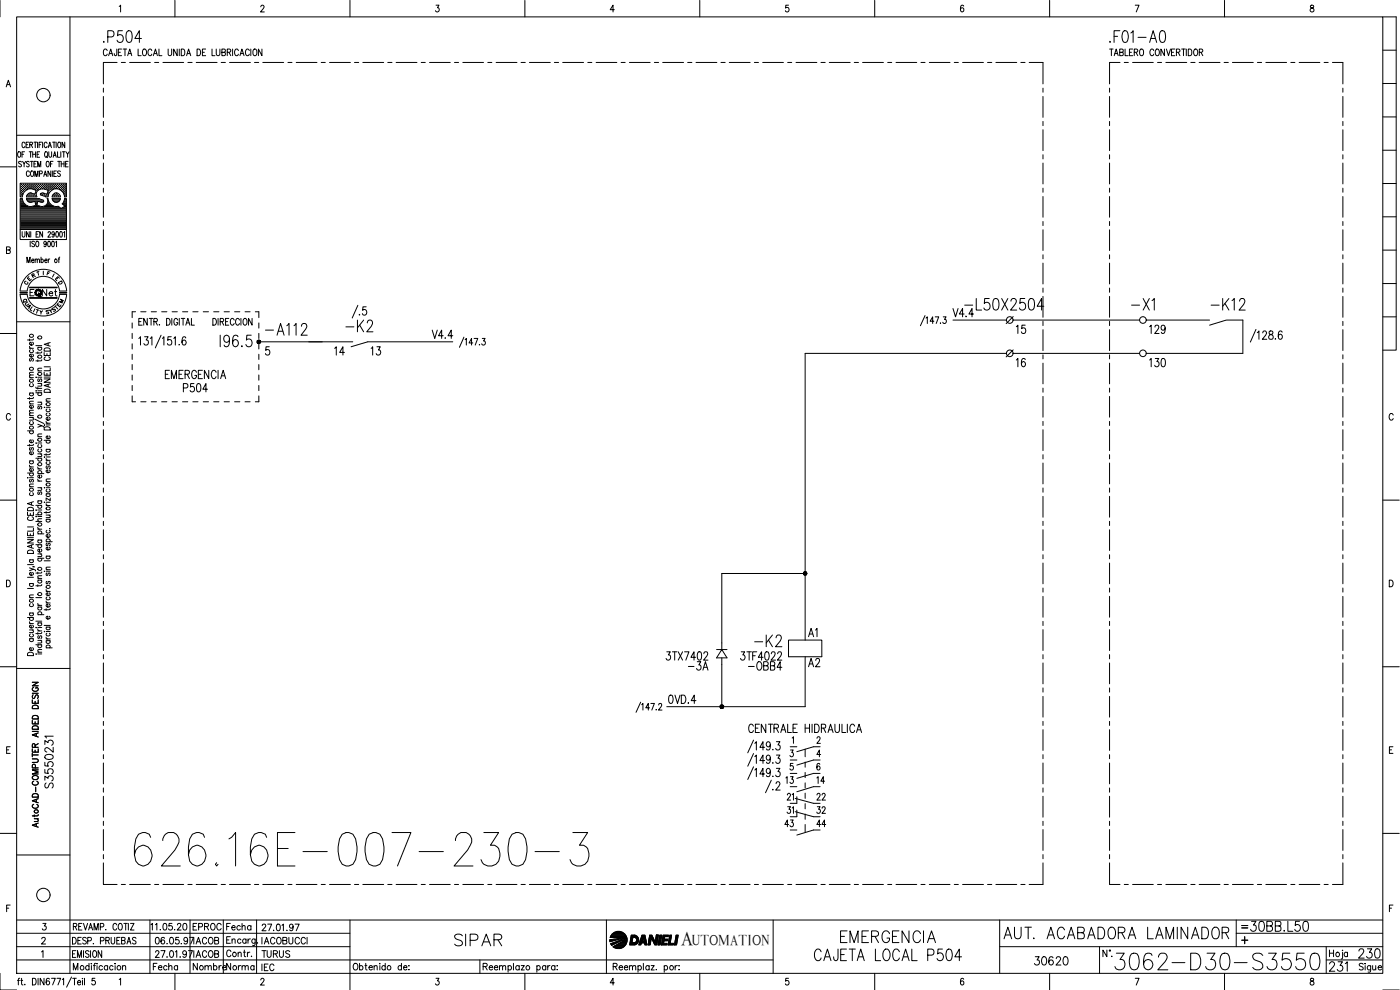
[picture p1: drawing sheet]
<svg xmlns="http://www.w3.org/2000/svg" width="420mm" height="297mm" viewBox="0 0 420 297" stroke-linecap="round" stroke-linejoin="round" font-family="sans-serif">
<defs><g id="words">
<text font-size="15" x="39.2" y="261.1">626.16E-007-230-3</text>
<text font-size="8.8" x="333.4" y="292.1">3062-D30-S3550</text>
<g font-size="7.1">
<text x="29.6" y="14.1">.P504</text>
<text x="331.6" y="14.1">.F01-A0</text>
<text x="288.2" y="94.2">-L50X2504</text>
<text x="338.3" y="94.2">-X1</text>
<text x="362.3" y="94.2">-K12</text>
<text x="78.3" y="102">-A112</text>
<text x="102.7" y="100.9">-K2</text>
<text x="225.4" y="195.4">-K2</text>
<text x="135.1" y="285">SIPAR</text>
<text x="251.2" y="284">EMERGENCIA</text>
<text x="300.2" y="282.9">AUT. ACABADORA LAMINADOR</text>
<text x="243.1" y="289.6">CAJETA LOCAL P504</text>
</g>
<g font-size="6.6">
<text x="373.9" y="280.8">30BB.L50</text>
<text x="397.6" y="292.8">231</text>
</g>
<g font-size="6.2">
<text x="241.3" y="201.4">A2</text>
<text x="406.4" y="288.6">230</text>
</g>
<text font-size="5.9" x="204.5" y="283.5">A</text>
<g font-size="5.7">
<text x="284.7" y="96.3">V4.4</text>
<text x="303.7" y="101.2">15</text>
<text x="344" y="101.2">129</text>
<text x="99.1" y="107.6">14</text>
<text x="110.1" y="107.6">13</text>
<text x="128.4" y="102.7">V4.4</text>
<text x="303.7" y="111.1">16</text>
<text x="344" y="111.1">130</text>
<text x="54" y="118.9">P504</text>
<text x="241.3" y="192.3">A1</text>
<text x="205.3" y="202.1">-3A</text>
<text x="223.3" y="202.1">-OBB4</text>
<text x="199.3" y="212.4">0VD.4</text>
<text x="16.9" y="237.8" transform="rotate(-90 16.9 237.8)">S3550231</text>
<text x="309.4" y="290.7">30620</text>
</g>
<g font-size="5.3">
<text x="234.6" y="236.4">13</text>
<text x="243.8" y="236.4">14</text>
<text x="239.2" y="241.3" transform="rotate(-90 239.2 241.3)">21</text>
<text x="243.8" y="241.3">22</text>
<text x="234.2" y="249.4">43</text>
<text x="243.8" y="249.4">44</text>
<text x="56.8" y="288.6">IACOB</text>
<text x="77.3" y="288.6">TURUS</text>
<text x="77.3" y="292.5">IEC</text>
</g>
<g font-size="4.9">
<text x="11.6" y="90">Net</text>
<text x="234.9" y="245.2">31</text>
<text x="243.8" y="245.2">32</text>
<text x="56.8" y="280.1">EPROC</text>
<text x="66.7" y="280.1">Fecha</text>
<text x="56.8" y="284.3">IACOB</text>
<text x="77.3" y="284.3">IACOBUCCI</text>
<text x="44.8" y="292.1">Fecha</text>
<text x="56.8" y="292.1">Nombre</text>
<text x="66.7" y="292.1">Norma</text>
</g>
<g font-size="4.4">
<text x="8.1" y="84.7">R</text>
<text x="207.7" y="283.5">UTOMATION</text>
</g>
<g font-size="4">
<text x="12.7" y="83.6">F</text>
<text x="7.1" y="85.4">E</text>
<text x="15.5" y="85.4">E</text>
<text x="16.2" y="86.4">D</text>
<text x="5.6" y="92.1">Q</text>
<text x="6.3" y="92.8">U</text>
<text x="10.6" y="95.6">Y</text>
<text x="15.2" y="93.8">T</text>
<text x="16.6" y="92.1">M</text>
</g>
<g font-size="3.5">
<text x="6" y="86.4">C</text>
<text x="371.5" y="279.8">=</text>
</g>
</g></defs>
<!-- layer: XR-FG100|CART -->
<g fill="none" stroke="#000" stroke-width=".3">
<path d="M0 .1v5M5 5.1h410v286.9h-410zM21 5.1v286.9M35.8 1.9l.4-.3v2M52.5 .1v5M78.3 2.1l.1-.3a.49 .49 0 0 1 .6-.2 .49 .49 0 0 1 .2 .7l-1 1.3h1.1M105 .1v5M130.9 1.6h.8l-.4 .7a.62 .62 0 0 1 .5 1 .62 .62 0 0 1-1.1-.1M157.5 .1v5M184.4 2.9h-1.3l.9-1.3v2M210 .1v5M236.6 1.6h-.8v.8a.61 .61 0 0 1 .9 0 .61 .61 0 0 1-.1 .9 .61 .61 0 0 1-.9-.1"/>
<path d="M262.5 .1v5M289.2 1.8l-.5-.2a1.2 1.2 0 0 0 .1 2 .59 .59 0 0 0 .5-.9 .59 .59 0 0 0-1-.1l-.1 .3M315 .1v5M340.7 1.6h1.1l-.8 2M367.5 .1v5M393.4 1.7l-.1 .4 .2 .2a.65 .65 0 0 1 .8 .6 .65 .65 0 0 1-.7 .7 .67 .67 0 0 1-.4-.8 .67 .67 0 0 1 .8-.5l.3-.2-.1-.4zM415 5.1h4v100h-4M415 15.1h4M1.9 26.1l.6-2 .7 2M2.1 25.4h.8M415 35.1h4M415 25h4"/>
<path d="M0 50.1h5M5 40.6h16M5.5 45.6l.1-.1a.86 .86 0 0 1 .7 .9 .86 .86 0 0 1-.7 .8 1.19 1.19 0 0 1-.1-1.6zM6.2 56.9h.1M6.2 56.2h.1M6.2 55.6h.1M6.2 57.5h.1M6.2 58.2h.1M6.2 58.8h.1M6.2 59.8h.4M6.3 57.2h.2M6.3 56.6h.2"/>
<path d="M6.3 56h.2M6.3 55.3h.2M6.3 57.9h.2M6.3 58.5h.2M6.4 48.6l-.3-.2-.5 .2v.4l.8 .6-.3 .5-.5-.3M6.4 55.2v.2M6.4 55.9v.1M6.4 56.5v.2M6.4 57.1v.2M6.4 57.8v.1M6.4 58.4v.2M6.6 46.3h.5"/>
<path d="M6.7 56.9h.2M6.7 56.2h.2M6.7 55.6h.2M6.7 57.5h.2M6.7 58.2h.1M6.8 48.4l.4 .8 .5-.8M6.8 55.5v.2M6.8 56.2v.1M6.8 56.8v.2M6.8 57.4v.2M6.8 58.1v.1M7 57.2h.2"/>
<path d="M7 56.6h.2M7 56h.2M7 55.3h.2M7.1 55.2v.2M7.1 55.9v.1M7.1 56.5v.2M7.1 57.1v.2M7.2 49.2v.9M7.3 56.9h.2M7.3 56.2h.2M7.3 55.6h.2M7.4 45.5h-.8v1.7"/>
<path d="M7.4 55.5v.2M7.4 56.2v.1M7.4 56.8v.2M7.5 43a.46 .46 0 0 0-.6-.3 .46 .46 0 0 0-.3 .6v.4a.46 .46 0 0 0 .3 .6 .46 .46 0 0 0 .6-.4M7.6 56.6h.2M7.6 56h.2M7.6 55.3h.2M7.7 55.2v.2M7.7 55.9v.1M7.7 56.5v.2M7.8 43.4h.5M8 56.9h.1"/>
<path d="M8 56.2h.1M8 55.6h.1M8 55.5v.2M8 56.2v.1M8 56.8h.1M8 59.8h3.7M8.1 58.8h.1M8.2 56.9l-1 .7-.5 1.5h-.6v-4.1h13.8v4.1h-.6l-.3-1.2-1.2-1M8.3 56.6h.1M8.3 56h.1M8.3 55.3h.1M8.3 58.5h.1"/>
<path d="M8.3 55.2v.2M8.3 55.9v.1M8.3 56.5v.2M8.3 58.4v.2M8.6 42.7h-.8v1.6h.8M8.6 56.2h.2M8.6 55.6h.2M8.6 58.8h.2M8.6 58.2h.2M8.7 55.5v.2M8.7 56.2v.1M8.7 58.2h.1"/>
<path d="M8.7 58.7v.2M8.7 58l-.5 .4-.3 .7h3.1M8.8 48.6l-.3-.2-.5 .2v.4l.8 .6-.3 .5-.5-.3M8.8 45.5h.8M8.8 51.7a.46 .46 0 0 0-.6-.4 .46 .46 0 0 0-.3 .6v.4a.46 .46 0 0 0 .3 .6 .46 .46 0 0 0 .6-.4M8.9 56.6h.2M8.9 56h.2M8.9 55.3h.2M8.9 58.5h.2M8.9 43.4l.8-.1v-.6h-.8v1.6M9 55.2v.2M9 55.9v.1"/>
<path d="M9 56.5v.1M9 58.4v.2M9.1 48.4h.8M9.2 45.5v1.7M9.2 56.2h.2M9.2 55.6h.2M9.2 58.2h.2M9.2 58.8h.2M9.3 55.5v.2M9.3 56.2v.1M9.3 58.1v.1M9.3 58.7v.2"/>
<path d="M9.4 43.4l.4 .9M9.4 51.3h.1a.86 .86 0 0 1 .6 .8 .86 .86 0 0 1-.6 .8 1.13 1.13 0 0 1-.1-1.6zM9.5 57.9l-.8 .1M9.5 56.6h.2M9.5 56h.2M9.5 55.3h.2M9.5 58.5h.2M9.5 48.4v1.7M9.6 55.2v.2M9.6 55.9v.1M9.6 56.5v.1M9.6 58.4v.2"/>
<path d="M9.8 46.3h.9M9.8 45.5v1.7M9.9 56.2h.1M9.9 55.6h.1M9.9 58.8h.1M9.9 56.7l-.7-.1-1 .2M9.9 56.8l.9 .3-.3 1.2-1-.3M9.9 55.5v.2M9.9 56.2v.1M9.9 58.2h.1M9.9 58.7v.2M10.2 56.6h.1"/>
<path d="M10.2 56h.1M10.2 55.3h.1M10.2 58.5h.1M10.2 49.2h.5M10.2 42.7h.8M10.2 55.2v.2M10.2 55.9v.1M10.2 56.5v.2M10.2 58.4v.2M10.5 52.9v-1.6l.4 1.6 .5-1.6v1.6M10.5 56.9h.2M10.5 56.2h.2"/>
<path d="M10.5 55.6h.2M10.5 58.8h.2M10.6 42.7v1.6M10.6 55.5v.2M10.6 56.2v.1M10.6 56.8v.1M10.6 58.7v.2M10.6 58.2h.1M10.7 45.5v1.7M10.8 56.6h.2M10.8 56h.2M10.8 55.3h.2"/>
<path d="M10.9 55.2v.2M10.9 55.9v.1M10.9 56.5v.2M10.9 57.2h.1M11 48.4h-.8v1.7h.8M11.1 56.9h.2M11.1 56.2h.2M11.1 55.6h.2M11.1 46.3h.5M11.2 55.5v.2M11.2 56.2v.1M11.2 56.8v.2"/>
<path d="M11.3 42.7v1.6M11.3 50.1v-1.7l.5 1.7 .4-1.7v1.7M11.4 56.6h.2M11.4 56h.2M11.4 55.3h.2M11.5 55.2v.2M11.5 55.9v.1M11.5 56.5v.2M11.7 43.4h.5M11.8 56.2h.1M11.8 55.6h.1M11.9 52.1h.7v-.8h-.7v1.6"/>
<path d="M11.9 55.5v.2M11.9 56.2v.1M11.9 45.5h-.8v1.7h.8M12.1 56.6h.1M12.1 56h.1M12.1 55.3h.1M12.1 55.2v.2M12.1 55.9v.1M12.1 56.5v.2M12.2 58.1l.1 .4M12.2 58.5l1 .3M12.4 56.2h.2"/>
<path d="M12.4 55.6h.2M12.4 58.2h.2M12.5 42.7h-.8v1.6M12.5 55.5v.2M12.5 56.2v.1M12.5 58.1v.1M12.7 56.6h.2M12.7 56h.2M12.7 55.3h.2M12.7 58.5h.2M12.8 42.7v1.6M12.8 55.2v.2"/>
<path d="M12.8 55.9v.1M12.8 56.5v.1M12.8 58.4v.2M12.9 60a.45 .45 0 0 1 .1 .6 .45 .45 0 0 1-.7 .1l-1-.3-.2 1.1 1.8 .5M13 56.2h.2M13 55.6h.2M13 58.2h.2M13.1 52.9l.5-1.6 .5 1.6M13.1 55.5v.2M13.1 56.2v.1M13.1 58.1v.1M13.2 58l-1 .1"/>
<path d="M13.3 58.8l1.1 .3M13.3 52.4h.6M13.3 56.6h.2M13.3 56h.2M13.3 55.3h.2M13.3 58.5h.2M13.4 55.2v.2M13.4 55.9v.1M13.4 56.5v.2M13.4 58.4v.2M13.5 56.8l1 .3-.4 1.2-1-.3M13.5 56.8a1.76 1.76 0 0 0-2 .2 1.76 1.76 0 0 0-.4 2"/>
<path d="M13.6 45.6l.1-.1a.86 .86 0 0 1 .6 .9 .86 .86 0 0 1-.6 .8 1.25 1.25 0 0 1-.1-1.6zM13.7 56.2h.1M13.7 55.6h.1M13.7 58.8h.1M13.8 55.5v.2M13.8 56.2v.1M13.8 58.7v.2M13.9 46.8l.4 .5M14 56.6h.1M14 56h.1M14 55.3h.1M14 58.5h.1"/>
<path d="M14.1 48.5l.1-.1a.86 .86 0 0 1 .6 .8 .86 .86 0 0 1-.6 .9 1.25 1.25 0 0 1-.1-1.6zM14.1 55.2v.2M14.1 55.9v.1M14.1 56.5v.2M14.1 58.4v.2M14.1 43a.46 .46 0 0 0-.5-.3 .46 .46 0 0 0-.3 .6v.4a.46 .46 0 0 0 .3 .6 .46 .46 0 0 0 .5-.4M14.1 59.6h.3M14.2 59.6a1.59 1.59 0 0 1-1.3 2.3M14.3 58.8h.1M14.3 56.9h.2M14.3 56.2h.2M14.3 55.6h.2"/>
<path d="M14.3 58.2h.2M14.4 55.5v.2M14.4 56.2v.1M14.4 56.8v.2M14.4 58.1v.1M14.4 59.6l.7 1.6M14.4 57.5h.1M14.5 44.3l.4-1.6 .6 1.6M14.6 57.2h.2M14.6 56.6h.2M14.6 56h.2M14.6 55.3h.2"/>
<path d="M14.6 45.5v1.2l.4 .5 .5-.3v-1.4M14.6 43.8h.6M14.7 57.8l-.1 .1M14.7 55.2v.2M14.7 55.9v.1M14.7 56.5v.2M14.7 57.1v.2M14.9 56.9h.2M14.9 56.2h.2M14.9 55.6h.2M15 55.5v.2M15 56.2v.1"/>
<path d="M15 56.8v.2M15.1 57.5l-.7 1.6M15.2 49.2h.4M15.2 51.3v1.6l-.8-1.6v1.6M15.2 56.6h.2M15.2 56h.2M15.2 55.3h.2M15.3 55.2v.2M15.3 55.9v.1M15.3 56.5v.2M15.6 56.2h.1M15.6 55.6h.1"/>
<path d="M15.6 59.1h2.5M15.6 59.6h2.5M15.6 59.6a1.25 1.25 0 0 0 1.3 1.1 1.25 1.25 0 0 0 1.2-1.1M15.7 56.8l-.1 .1M15.7 55.5v.2M15.7 56.2v.1M15.7 51.3v1.6M15.7 59.8h2.3M15.8 42.7h.8M15.9 56.6h.1M15.9 56h.1M15.9 55.3h.1"/>
<path d="M15.9 56.8l1-.2 .9 .2M15.9 48.4h-.7v1.7M15.9 56.9l-.8 .6M16 47.2l.4-1.7 .5 1.7M16 55.2v.2M16 55.9v.1M16 56.5v.2M16 58.5v.1M16.1 46.6h.6M16.2 52.1h.4M16.2 56.2h.2M16.2 55.6h.2"/>
<path d="M16.2 58.8h.2M16.2 42.7v1.6M16.3 55.5v.2M16.3 56.2v.1M16.3 58.2h.1M16.3 58.7v.2M16.4 58h.9M16.4 58l-.5 .4-.3 .7M16.5 56.6h.2M16.5 56h.2M16.5 55.3h.2M16.5 58.5h.2"/>
<path d="M16.6 55.2v.2M16.6 55.9v.1M16.6 56.5v.1M16.6 58.4v.2M16.8 56.2h.2M16.8 55.6h.2M16.8 58.2h.2M16.8 58.8h.2M16.8 42.7v1.6M16.9 51.3h-.7v1.6h.7M16.9 55.5v.2M16.9 56.2v.1"/>
<path d="M16.9 58.1v.1M16.9 58.7v.2M17.1 56.6h.2M17.1 56h.2M17.1 55.3h.2M17.1 58.5h.2M17.2 55.2v.2M17.2 55.9v.1M17.2 56.5v.1M17.2 58.4v.2M17.3 45.5v1.7h.6M17.3 48.4h.9"/>
<path d="M17.3 58l.6 .4 .2 .7M17.5 56.2h.2M17.5 55.6h.2M17.5 58.8h.2M17.6 42.7h.1a.86 .86 0 0 1 .6 .8 .86 .86 0 0 1-.6 .8 1.19 1.19 0 0 1-.1-1.6zM17.6 55.5v.2M17.6 56.2v.1M17.6 58.7v.2M17.7 48.4v1.7M17.8 56.6h.1M17.8 56h.1M17.8 55.3h.1"/>
<path d="M17.9 55.2v.2M17.9 55.9v.1M17.9 56.5v.2M18.1 51.5l-.3-.2-.5 .2 .1 .3 .7 .6-.3 .5-.5-.2M18.1 56.9h.2M18.1 56.2h.2M18.1 55.6h.2M18.2 55.5v.2M18.2 56.2v.1M18.2 56.8v.2M18.2 45.5v1.7M18.4 49.2h.8"/>
<path d="M18.4 48.4v1.7M18.4 56.6h.2M18.4 56h.2M18.4 55.3h.2M18.5 57.1l.1 .1M18.5 55.2v.2M18.5 55.9v.1M18.5 56.5v.2M18.7 45.5h.9M18.8 56.9h.1M18.8 56.2h.1M18.8 55.6h.1"/>
<path d="M18.8 57.4l.1 .1M18.8 55.5v.2M18.8 56.2v.1M18.8 56.8v.2M19 57.2h.2M19 56.6h.2M19 56h.2M19 55.3h.2M19 57.9h.2M19.1 45.5v1.7M19.1 55.2v.2M19.1 55.9v.1"/>
<path d="M19.1 56.5v.2M19.1 57.1v.2M19.1 57.8v.1M19.2 48.4v1.7M19.4 56.9h.2M19.4 56.2h.2M19.4 55.6h.2M19.4 57.5h.2M19.4 58.2h.2M19.4 42.7v1.6l-.8-1.6v1.6M19.4 58.8h.2M19.4 59.8h.5"/>
<path d="M19.5 55.5v.2M19.5 56.2v.1M19.5 56.8v.2M19.5 57.4v.2M19.5 58.1v.1M19.5 58.7v.2M19.7 57.2h.2M19.7 56.6h.2M19.7 56h.2M19.7 55.3h.2M19.7 57.9h.2M19.7 58.5h.2"/>
<path d="M19.7 49.2h.5M19.8 55.2v.2M19.8 55.9v.1M19.8 56.5v.2M19.8 57.1v.2M19.8 57.8v.1M19.8 58.4v.2M19.8 45.5l.5 .8 .4-.8M20.3 46.3v.9M20.4 48.4h-.7v1.7h.7M415 55.1h4M415 45.1h4"/>
<path d="M1.9 75l1-.1 .1-.7-1.1-.1v2l1.1-.2 .1-.5-.4-.4M6.1 68.9v3h13.8v-3M6.2 64.5h13.7M6.2 64.2h13.7M6.2 63.9h13.7M6.2 63.6h13.7M6.2 63.2h13.7M6.2 62.9h13.7M6.2 62.6h12M6.2 62.3h11.7M6.2 62h2.3M6.2 61.7h1.6"/>
<path d="M6.2 61.3h1.2M6.2 61h.9M6.2 60.7h.7M6.2 60.4h.6M6.2 60.1h.4M6.2 64.8h13.7M6.2 65.1h13.7M6.2 65.5h13.7M6.2 65.8h13.7M6.2 66.1h13.7M6.2 66.4h13.7M6.2 66.7h13.7"/>
<path d="M6.2 67h13.7M6.2 67.4h13.7M6.2 67.7h13.7M6.2 68h13.7M6.2 68.3h13.7M6.2 68.7h13.7M6.6 69.5l.1 1.4 .3 .2 .5-.4v-1.2M8.1 78.8v-1.6l.5 1.6 .4-1.6v1.6M8.2 61.8l1 .2 .7-.2M8.2 60.1h4.5M8.2 61.8l-1-.8-.5-1.4h-.6v9.3h13.8v-9.3h-.5l-.7 1.6 .7 .7M8.5 60.4h1.6"/>
<path d="M8.8 69.5v1.6l-.8-1.6v1.6M9.1 72.4v1.6M9.2 69.5v1.6M9.5 78.2h.7l-.1-.3a.47 .47 0 0 0-.6 0 .47 .47 0 0 0 0 .7l.3 .2 .4-.2M9.9 62h2M10.4 72.6l-.3-.2-.6 .2 .2 .4 .5 .3 .2 .5-.3 .2-.6-.2M10.5 78l.3-.3 .3 .1 .1 1M10.5 77.7v1.1M10.6 60.4h.7M10.7 60.7h.5M10.7 61h.4M10.8 61.7h.2"/>
<path d="M10.8 61.3h.2M10.8 72.6l.2-.2a.86 .86 0 0 1 .7 .8 .86 .86 0 0 1-.7 .8l-.3-.6zM10.8 70.3h.5M11.2 78l.3-.3 .3 .1 .1 1M11.6 69.5h-.8v1.6h.8M11.7 60.4h1.3M12.3 78l.1-.2a.47 .47 0 0 1 .6 .5 .47 .47 0 0 1-.6 .4l-.1-.1M12.3 77.2v1.6M12.8 69.5v1.6l-.9-1.6v1.6M12.8 60l-1-.4h-3.9l.3 .6 .6 .5 1.7-.3 .3 1.1-.9 .4M13.3 62h2.8M13.4 78.2h.7l-.1-.4a.46 .46 0 0 0-.6 .5 .46 .46 0 0 0 .7 .3"/>
<path d="M13.8 61.7h1.7M13.9 72.9l-.2 .4a.43 .43 0 0 1-.6-.5 .43 .43 0 0 1 .7-.2l-.1 1.3-.3 .1-.2-.2M14.1 61.3h1M14.3 61h.5M14.4 60.7h.2M14.4 69.9l.2-.4 .6 .3-.8 1.3h.8M14.4 60.4h.1M14.5 72.5l.1-.1a.92 .92 0 0 1 .6 .8 .92 .92 0 0 1-.6 .8l-.3-.7zM14.5 77.7v1.1M14.9 77.7l-.4 .5M15.1 61.2l.8 .6M15.7 72.5l.1-.1a.96 .96 0 0 1 0 1.6l-.3-.7z"/>
<path d="M15.9 60.1h1.9M15.9 61.8l1.6 .1M16.2 60.4h1.4M16.3 70l-.2 .4a.43 .43 0 0 1-.6-.4 .43 .43 0 0 1 .8-.3l-.2 1.4h-.3l-.2-.2M16.7 72.7l.3-.3v1.6M16.9 69.6l.2-.1a.92 .92 0 0 1 .5 .8 .92 .92 0 0 1-.5 .8l-.4-.7zM17.4 61.9l.9 .7 1.1-.7M17.5 77.7h.4M17.9 77.2l-.2 .3v1.3M18.1 69.6l.1-.1a.95 .95 0 0 1 0 1.6l-.3-.7zM18.4 62.6h1.5M18.9 61h1"/>
<path d="M19 62.3h.9M19 61.3h.9M19.1 69.8l.3-.3v1.6M19.1 60.7h.8M19.3 60.4h.6M19.3 61.7h.6M19.4 60.1h.5M19.6 62h.3M415 75h4M415 65.1h4M5 96.5h16M6 88.3a7 7 0 0 0 7 6.5 7 7 0 0 0 7-6.5"/>
<path d="M6 87.3a7 7 0 0 1 7-6.5 7 7 0 0 1 7 6.5M8.2 88.3a4.9 4.9 0 0 0 4.8 4.4 4.9 4.9 0 0 0 4.9-4.4M8.2 87.3a4.9 4.9 0 0 1 4.8-4.4 4.9 4.9 0 0 1 4.9 4.4M8.9 89.3h8.2M8.9 89.5h8.2M8.9 86.3h8.2M8.9 86.2h8.2M9 89.4h8M9 86.3h8M10.2 86.9h-1.2v1.9M415 95.1h4M415 85.1h4"/>
<path d="M0 100.1h5M8.8 103.9l.1 .4 .5 .2M8.8 101.7v.6M8.8 119.3v.5M8.8 117.9h1.2M8.8 113.3h1.2M8.8 104.5h1.2M9.1 117.9l-.2 .2a.52 .52 0 0 0 .6 .7 .52 .52 0 0 0 .3-.9M9.1 115.1a.51 .51 0 0 0 0 .8 .51 .51 0 0 0 .7 0 .51 .51 0 0 0 0-.8M9.1 107.6l-.3 .3 .3 .5 .4-.8h.4l.1 .5-.2 .3M9.1 104.9a.51 .51 0 0 0 0 .8 .51 .51 0 0 0 .7 0 .51 .51 0 0 0 0-.8M9.8 106.2a.5 .5 0 0 1 .1 .8 .5 .5 0 0 1-.8 0 .5 .5 0 0 1 .1-.8h.2v.9"/>
<path d="M9.8 102.7a.5 .5 0 0 1 .1 .7 .5 .5 0 0 1-.8 0 .5 .5 0 0 1 .1-.7h.2v.9M10 119.2l-.3 .4h-1.4M10 112.5l-1.1 .1-.1 .3 .4 .4M10 111.7l-1.1 .1-.1 .4 .4 .3M10 101.7l-.1 .3h-1.6M10.8 116.1l.3 .4h1.4M10.8 113.2h.1zM10.8 117.8h1.7M10.8 103.7h1.7M10.8 117.2v.1zM11.3 105.6v.5M11.3 108v.5"/>
<path d="M11.3 116.2v.5M11.3 117.2h1.2M11.3 115h1.2M11.3 113.2h1.2M11.3 111.3h1.2M11.3 104.2h1.2M11.6 117.8a.49 .49 0 0 0 0 .7 .49 .49 0 0 0 .7 0 .49 .49 0 0 0 0-.7M11.6 113.7l-.3 .3 .3 .5 .4-.8h.4l.1 .5-.2 .3M11.6 104.2a.51 .51 0 0 0 0 .7 .51 .51 0 0 0 .7 0 .51 .51 0 0 0 0-.7M12.2 115l.3 .4-.1 .4-1.1 .1M12.5 110.5l-1.1 .1-.1 .3 .4 .4M12.5 107.9l-.1 .3-1.6 .1"/>
<path d="M12.5 105.5l-.3 .4h-1.4M13.3 113.7h1.8l-1.8 1h1.8M13.3 111.7v.9h1.8v-.9M13.3 105.8v.9h1.8v-.9M13.3 113.1h1.8M13.3 110.1h1.8M13.3 117a.99 .99 0 0 1 1.1-.2 .99 .99 0 0 1 .7 .9h-1.8zM13.3 104.6a1.02 1.02 0 0 1 1.1-.2 1.02 1.02 0 0 1 .7 1h-1.8zM13.7 107.1a.54 .54 0 0 0-.4 .6 .54 .54 0 0 0 .6 .4h.5a.55 .55 0 0 0 .7-.3 .55 .55 0 0 0-.5-.7M14.1 106.1v.6M14.1 112v.6M14.4 102.9v.8"/>
<path d="M14.4 115.3v.7M15.1 119.6l-1.2 .1-.1 .3 .4 .4M15.1 115.1l-1.8 .6 1.8 .5M15.1 110.4v.8h-1.8M15.1 102.8l-1.8 .5 1.8 .6M3.1 124.5a.63 .63 0 0 0-.7-.4 .63 .63 0 0 0-.5 .7v.5a.63 .63 0 0 0 .5 .7 .63 .63 0 0 0 .7-.4M8.3 129.3h1.7M8.8 139.6l.1 .3 .5 .2M8.8 138.3h1.2M8.8 133.3v.5M8.8 125.3h1.2M8.8 124.7h1.2"/>
<path d="M8.8 121.2h1.2M9.1 138.3a.51 .51 0 0 0 0 .7 .51 .51 0 0 0 .7 0 .51 .51 0 0 0 0-.7M9.1 134.3l-.3 .3 .3 .5 .4-.7h.4l.1 .4-.2 .3M9.1 129.3a.51 .51 0 0 0 0 .7 .51 .51 0 0 0 .7 0 .51 .51 0 0 0 0-.7M9.1 126.5a.49 .49 0 0 0 0 .7 .49 .49 0 0 0 .7 0 .49 .49 0 0 0 0-.7M9.7 125.3l.3 .3-.1 .4-1.1 .1M9.8 135.5a.5 .5 0 0 1 .1 .8 .5 .5 0 0 1-.8 0 .5 .5 0 0 1 .1-.8h.2v.9M9.8 132a.51 .51 0 0 1 0 .7 .51 .51 0 0 1-.7 0 .51 .51 0 0 1-.1-.7h.4v.8M9.8 121.6a.5 .5 0 0 1 .1 .7 .5 .5 0 0 1-.8 0 .5 .5 0 0 1 .1-.7h.2v.9M10 133.3l-.1 .3h-1.6M10 123.9h-1.1l-.1 .4 .4 .4M10 123.1h-1.1l-.1 .4 .4 .4"/>
<path d="M10 120.4l-1.1 .1-.1 .3 .4 .4M10.4 125.8l2.8 1.3M10.8 132.9h.1zM10.8 137.5h1.7M11.3 127.3l1.2 .4-1.2 .5M11.3 136.2h1.2M11.3 132.9h1.2M11.3 131h1.2M11.3 120.7h1.2M11.6 137.5a.51 .51 0 0 0 0 .7 .51 .51 0 0 0 .7 0 .51 .51 0 0 0 0-.7M11.6 134.7a.51 .51 0 0 0 0 .8 .51 .51 0 0 0 .7 0 .51 .51 0 0 0 0-.8M11.6 133.4a.51 .51 0 0 0 0 .8 .51 .51 0 0 0 .7 0 .51 .51 0 0 0 0-.8"/>
<path d="M11.6 121.9l-.3 .3 .1 .4h.4l.2-.6 .3-.1 .2 .3-.2 .5M12.2 136.2l.3 .4-.1 .3-1.1 .1M12.2 120.7l.3 .3-.1 .4-1.1 .1M12.5 130.2l-1.1 .1-.1 .4 .4 .3M12.5 127.7l.6 .3 .1 .3M13.3 137.1h.1zM13.3 127.5h.1zM13.3 122.2h.1zM13.3 132.1h1.8M13.3 128.3a.99 .99 0 0 1 1.1-.2 .99 .99 0 0 1 .7 .9h-1.8zM13.8 137.5l.1 .4 .5 .2M13.8 126.4l.1 .4 .5 .2"/>
<path d="M13.8 136.1v.5M13.8 138.1h1.3M13.8 137.1h1.3M13.8 134.8h1.3M13.8 127.5h1.3M13.8 127h1.3M13.8 122.2h1.3M13.8 120.4h1.3M13.9 121a.54 .54 0 0 1 .8-.2 .54 .54 0 0 1 .1 .9l-.9-.2zM14.1 139.8l-.3 .3 .3 .5 .4-.7h.4l.2 .4-.3 .3M14.1 138.5a.57 .57 0 0 0 .3 1 .57 .57 0 0 0 .7-.7l-.3-.3M14.1 134.8a.57 .57 0 0 0 .3 .9 .57 .57 0 0 0 .7-.6l-.3-.3"/>
<path d="M14.1 132.1a.51 .51 0 0 0 .3 .9 .51 .51 0 0 0 .5-.7l-.1-.2M14.1 124l-.2 .1a.54 .54 0 0 0 .5 .7 .54 .54 0 0 0 .5-.7l-.1-.1M14.1 122.7l-.2 .1a.54 .54 0 0 0 .5 .8 .54 .54 0 0 0 .5-.8l-.1-.1M14.8 130.8l.1 .1a.52 .52 0 0 1-.5 .8 .52 .52 0 0 1-.4-.8l.4-.1v.8M14.8 125.3l.1 .1a.53 .53 0 0 1-.5 .7 .53 .53 0 0 1-.4-.8h.4v.8M15.1 136l-.4 .4h-1.4M418.1 124.5a.63 .63 0 0 0-.7-.4 .63 .63 0 0 0-.5 .7v.5a.63 .63 0 0 0 .5 .8 .63 .63 0 0 0 .7-.5M0 150.1h5M8.3 159.8v.9h1.7v-.9M8.3 153.7v.9h1.7v-.9M8.3 143.3h.1zM8.3 158.1h1.7"/>
<path d="M8.3 141.9h1.7M8.3 152.5a.96 .96 0 0 1 1.2-.2 .96 .96 0 0 1 .5 .9h-1.7zM8.7 155.1a.56 .56 0 0 0-.4 .6 .56 .56 0 0 0 .6 .5h.5a.56 .56 0 0 0 .6-.5 .56 .56 0 0 0-.4-.6M8.8 146h1.2M8.8 143.3h1.2M8.8 140.1h1.2M9.1 147.9a.49 .49 0 0 0 0 .7 .49 .49 0 0 0 .7 0 .49 .49 0 0 0 0-.7M9.1 143.8l-.3 .3 .1 .5h.4l.2-.7 .3-.1 .2 .3-.2 .5M9.1 141.9a.51 .51 0 0 0 0 .8 .51 .51 0 0 0 .7 0 .51 .51 0 0 0 0-.8M9.1 154v.6M9.4 150.8v.7M9.8 140.6a.51 .51 0 0 1 0 .7 .51 .51 0 0 1-.7 0 .51 .51 0 0 1-.1-.7h.4v.8"/>
<path d="M10 158.5v.9h-1.7M10 150.5l-1.7 .6 1.7 .6M10 145.2l-1.1 .1-.1 .4 .4 .3M10.8 155h.1zM10.8 151.6h1.7M10.8 156.4h1.7M10.8 154.5h1.7M10.8 152.9v.2zM11.3 158.2l.1 .4 .5 .2M11.3 143.7l.1 .4 .5 .2M11.3 140.1l.1 .4 .5 .2M11.3 146.3h1.2"/>
<path d="M11.3 158.8h1.2M11.3 155h1.2M11.3 153h1.2M11.3 150.3h1.2M11.3 144.3h1.2M11.3 142.1h1.9M11.3 140.7h1.2M11.6 154.5a.49 .49 0 0 1 0-.7 .49 .49 0 0 1 .7 0 .49 .49 0 0 1 0 .7M11.6 151.6a.51 .51 0 0 0 0 .8 .51 .51 0 0 0 .7 0 .51 .51 0 0 0 0-.8M11.6 150.3l-.2 .1a.52 .52 0 0 0 .6 .7 .52 .52 0 0 0 .3-.8M11.6 147.6l-.3 .3 .3 .5 .4-.8h.4l.1 .5-.2 .3M11.6 142.1a.51 .51 0 0 1 0-.7 .51 .51 0 0 1 .7 0 .51 .51 0 0 1 0 .7"/>
<path d="M12.2 146.3l.3 .4-.1 .4h-1.1M12.3 142.5a.5 .5 0 0 1 .1 .8 .5 .5 0 0 1-.8 0 .5 .5 0 0 1 .1-.8h.2v.9M12.5 155.6l-1.1 .1-.1 .4 .4 .3M13.3 150.7h.1zM13.3 146.3h.1zM13.8 151.1l.1 .4 .5 .2M13.8 153.5v.5M13.8 155.8h1.3M13.8 154.5h1.3M13.8 151.7h1.3M13.8 150.7h1.3M13.8 148.2h1.3"/>
<path d="M13.8 146.3h1.3M13.8 144.5h1.3M13.9 152.3a.54 .54 0 0 1 .8-.2 .54 .54 0 0 1 .1 .8l-.9-.1zM14.1 159.1l-.2 .1a.54 .54 0 0 0 .5 .8 .54 .54 0 0 0 .5-.8l-.1-.1M14.1 155.8l-.2 .1a.54 .54 0 0 0 .5 .8 .54 .54 0 0 0 .5-.8l-.1-.1M14.1 148.2l-.2 .1a.54 .54 0 0 0 .5 .7 .54 .54 0 0 0 .5-.7l-.1-.1M14.1 146.8a.51 .51 0 0 0 .3 .8 .51 .51 0 0 0 .5-.6l-.1-.2M14.7 154.5l.4 .4-.2 .4h-1.1M14.8 141l.1 .1a.53 .53 0 0 1-.5 .8 .53 .53 0 0 1-.4-.9h.4v.8M14.9 158.6h.1M15.1 153.4l-.4 .4h-1.4M15.1 149.4v.8l-1.3-.8v.8"/>
<path d="M15.1 143.7l-1.2 .1-.1 .3 .4 .4M415 150.1h4.9M1.9 174.1a1.01 1.01 0 0 1 1.2 1 1.01 1.01 0 0 1-1.2 1zM8.3 161.9h1.7l-1.7 1h1.7M8.3 176.6h1.7M8.3 173.2h1.7M8.3 169.4h1.7M8.3 161.3h1.7M8.3 165.3a.96 .96 0 0 1 1.2-.2 .96 .96 0 0 1 .5 1h-1.7zM8.8 170.4l1.2 .4-1.2 .4M8.8 179.3h1.2M8.8 175.1h1.2"/>
<path d="M8.8 168h1.2M9.1 175.1a.51 .51 0 0 0 0 .7 .51 .51 0 0 0 .7 0 .51 .51 0 0 0 0-.7M9.1 168a.49 .49 0 0 0 0 .7 .49 .49 0 0 0 .7 0 .49 .49 0 0 0 0-.7M9.1 160.2v.5M9.4 163.6v.7M9.8 171.7a.5 .5 0 0 1 .1 .8 .5 .5 0 0 1-.8 0 .5 .5 0 0 1 .1-.8h.2v.9M9.9 170l.5 .1M10 178.5l-1.1 .1-.1 .4 .4 .3M10 170.8l.6 .2 .1 .3M10 163.4l-1.7 .5 1.7 .6M10.8 179.3h1.7M10.8 163.4h1.7"/>
<path d="M11.3 171.6v.6M11.3 175.5v.5M11.3 174.1h1.2M11.3 173.6h1.2M11.3 167.5h1.9M11.3 166.2h1.2M11.3 162h1.2M11.3 160.2h1.9M11.6 174.1a.51 .51 0 0 0 0 .7 .51 .51 0 0 0 .7 0 .51 .51 0 0 0 0-.7M11.6 167.5a.51 .51 0 0 0 0 .7 .51 .51 0 0 0 .7 0 .51 .51 0 0 0 0-.7M11.6 163.4a.51 .51 0 0 0 0 .8 .51 .51 0 0 0 .7 0 .51 .51 0 0 0 0-.8M11.6 162a.51 .51 0 0 0 0 .8 .51 .51 0 0 0 .7 0 .51 .51 0 0 0 0-.8"/>
<path d="M11.6 160.2a.51 .51 0 0 1 0-.8 .51 .51 0 0 1 .7 0 .51 .51 0 0 1 0 .8M12.2 166.2l.3 .4-.1 .3-1.1 .1M12.3 164.7a.5 .5 0 0 1 .1 .8 .5 .5 0 0 1-.8 0 .5 .5 0 0 1 .1-.8h.2v.9M12.5 175.4l-.3 .4h-1.4M12.5 172.7l-1.1 .1-.1 .4 .4 .4M12.5 171.6l-.1 .3h-1.6M13.3 171.4h.1zM13.3 168.3h1.8M13.8 176.9l.1 .3 .5 .2M13.8 177.4h1.3M13.8 171.4h1.3M13.8 170.9h1.3"/>
<path d="M13.8 166.9h1.3M13.8 162.5h1.9M13.9 175.8a.54 .54 0 0 1 .8-.1 .54 .54 0 0 1 .1 .8l-.9-.2zM14.1 179.1l-.2 .2a.54 .54 0 0 0 .5 .7 .54 .54 0 0 0 .5-.7l-.1-.2M14.1 174.4l-.3 .3 .3 .5 .4-.7h.4l.2 .4-.3 .3M14.1 171.9l-.3 .3 .1 .4h.4l.2-.6 .3-.1 .3 .3-.3 .5M14.1 166.9a.57 .57 0 0 0 .3 .9 .57 .57 0 0 0 .7-.7l-.3-.2M14.1 163l-.3 .3 .1 .4h.4l.2-.6 .3-.1 .3 .3-.3 .4M14.1 162.5l-.2-.1a.54 .54 0 0 1 .5-.7 .54 .54 0 0 1 .5 .7l-.1 .1M14.8 177.9l.1 .1a.52 .52 0 0 1-.5 .7 .52 .52 0 0 1-.4-.7l.4-.1v.8M14.8 164.2a.56 .56 0 0 1-.2 .9 .56 .56 0 0 1-.8-.6l.6-.3v.8M14.8 160.4l.1 .1a.53 .53 0 0 1-.5 .7 .53 .53 0 0 1-.4-.8h.4v.8"/>
<path d="M15.1 170.2h-1.2l-.1 .4 .4 .3M416.9 174.1a1.01 1.01 0 0 1 1.2 1 1.01 1.01 0 0 1-1.2 1zM8.3 185.3h1.7M8.3 196a.96 .96 0 0 1 1.2-.3 .96 .96 0 0 1 .5 1h-1.7zM8.8 186.5l.1 .4 .5 .2M8.8 191.6h1.2M8.8 189h1.2M8.8 187.1h1.2M8.8 183.9h1.2M9.1 191.6a.51 .51 0 0 0 0 .8 .51 .51 0 0 0 .7 0 .51 .51 0 0 0 0-.8M9.1 190.2a.51 .51 0 0 0 0 .8 .51 .51 0 0 0 .7 0 .51 .51 0 0 0 0-.8M9.1 185.3a.51 .51 0 0 0 0 .7 .51 .51 0 0 0 .7 0 .51 .51 0 0 0 0-.7"/>
<path d="M9.1 183.9a.49 .49 0 0 0 0 .7 .49 .49 0 0 0 .7 0 .49 .49 0 0 0 0-.7M9.1 181.1a.51 .51 0 0 0 0 .8 .51 .51 0 0 0 .7 0 .51 .51 0 0 0 0-.8M9.7 189l.3 .4-.1 .3-1.1 .1M9.8 194.3a.51 .51 0 0 1 0 .7 .51 .51 0 0 1-.7 .1 .51 .51 0 0 1-.1-.7l.4-.1v.9M9.8 187.6a.51 .51 0 0 1 0 .7 .51 .51 0 0 1-.7 0 .51 .51 0 0 1-.1-.7h.4v.8M10.8 196.2h.1zM10.8 193.4h1.7M10.8 186.4h1.7M10.8 188.2v.2zM11.3 188.7l.1 .4 .5 .2M11.3 181l.1 .4 .5 .2M11.3 196.2h1.2"/>
<path d="M11.3 195.7h1.2M11.3 192.1h1.2M11.3 189.8v.5M11.3 189.3h1.2M11.3 188.3h1.2M11.3 186.9h1.2M11.3 184.4h1.9M11.3 182.1h1.2M11.3 181.6h1.2M11.6 193.4a.51 .51 0 0 0 0 .8 .51 .51 0 0 0 .7 0 .51 .51 0 0 0 0-.8M11.6 190.7l-.3 .3 .1 .5h.4l.2-.7 .3-.1 .2 .3-.2 .5M11.6 186.9a.51 .51 0 0 0 0 .7 .51 .51 0 0 0 .7 0 .51 .51 0 0 0 0-.7"/>
<path d="M11.6 184.4a.51 .51 0 0 1 0-.7 .51 .51 0 0 1 .7 0 .51 .51 0 0 1 0 .7M11.6 182.1a.51 .51 0 0 0 0 .8 .51 .51 0 0 0 .7 0 .51 .51 0 0 0 0-.8M12.2 192.1l.3 .4-.1 .4h-1.1M12.5 194.9l-1.1 .1-.1 .4 .4 .3M12.5 189.7l-.3 .4h-1.4M13.3 189.5h.1zM13.3 187.6h1.8M13.8 191.2l.1 .3 .5 .2M13.8 180.3l.1 .4 .5 .2M13.8 194.4h1.9M13.8 192.2h1.3M13.8 191.7h1.3"/>
<path d="M13.8 189.5h1.3M13.8 188.2h1.3M13.8 182.7v.5M13.8 180.9h1.3M14.1 194.4l-.2-.1a.54 .54 0 0 1 .5-.8 .54 .54 0 0 1 .5 .8l-.1 .1M14.1 192.2l-.2 .1a.54 .54 0 0 0 .5 .8 .54 .54 0 0 0 .5-.8l-.1-.1M14.1 190l-.2 .1a.54 .54 0 0 0 .5 .7 .54 .54 0 0 0 .5-.7l-.1-.1M14.1 188.2a.57 .57 0 0 0 .3 .9 .57 .57 0 0 0 .7-.7l-.3-.2M14.8 184.9l.1 .2a.52 .52 0 0 1-.5 .7 .52 .52 0 0 1-.4-.8l.4-.1v.8M14.8 181.3a.54 .54 0 0 1-.1 .9 .54 .54 0 0 1-.8-.3v-.4l.5-.2v.8M15.1 182.6l-.4 .4h-1.4M0 200.1h5"/>
<path d="M5 200.6h16M9.7 216.2v1h1.8v-1M9.7 210v1h1.8v-1M9.7 204.7h1.8l-1.8 1.1h1.8M9.7 219.4h1.8M9.7 208h1.8M9.8 218a.97 .97 0 0 1 1.1-.2 .97 .97 0 0 1 .6 1h-1.8zM9.8 215a.97 .97 0 0 1 1.1-.3 .97 .97 0 0 1 .6 1h-1.8zM9.8 211.9a.97 .97 0 0 1 1.1-.3 .97 .97 0 0 1 .6 1h-1.8zM9.9 208.5l-.2 .4 .2 .7 .5-.2 .6-.9h.2l.3 .4-.3 .7M10.1 206.2a.61 .61 0 0 0-.4 .7 .61 .61 0 0 0 .7 .5h.4a.6 .6 0 0 0 .7-.6 .6 .6 0 0 0-.7-.6v.4M10.5 210.4v.6"/>
<path d="M10.5 216.6v.6M11.5 219.9l-1.8 .6 1.8 .6M415 200.1h4.9M2 225h.6M3 224.1h-1v1.9h1M9.7 227.7h1.3l.5 .5-.3 .5-1.5 .1M9.7 224.7v1h1.8M9.7 226.5h1.8M9.7 226v1.1M9.8 238.4a.97 .97 0 0 1 1.1-.2 .97 .97 0 0 1 .6 1h-1.8zM9.8 233a.89 .89 0 0 1 1-.3 .89 .89 0 0 1 .6 .9 .89 .89 0 0 1-1.1 .4 .89 .89 0 0 1-.5-1zM10.1 234.4a.61 .61 0 0 0-.4 .7 .61 .61 0 0 0 .7 .5h.4a.61 .61 0 0 0 .7-.5 .61 .61 0 0 0-.5-.7"/>
<path d="M10.5 224.2v-.9l-.6-.1-.2 1h1.8M10.6 230.4l-.1-.9-.6-.1-.2 1h1.8M10.9 239.9v.8M11.5 239.6l-1.8 .7 1.8 .6M11.5 231h-1.8l1.8 .6-1.8 .6h1.8M417 225h.6M418 224.1h-1v1.9h1M0 250h5M5 256.5h16M10.1 241.3a.61 .61 0 0 0-.4 .7 .61 .61 0 0 0 .7 .5h.4a.61 .61 0 0 0 .7-.5 .61 .61 0 0 0-.5-.7M10.3 245.6h1.2M10.3 244.5v.6"/>
<path d="M10.9 247.2v.8M11.1 245.6l.4 .4-.1 .4-1.1 .1M11.5 247l-1.8 .6 1.8 .6M11.5 244.4l-.4 .4h-1.4M415 250h4.9M2 272.5h.6M3 271.6h-1v1.9M5 276h410M45 276v16M57 276v16M67 276v16M77 276v16"/>
<path d="M105 276v21M182 276v16M184.1 279.9h3M184.3 279.8h2.6M184.6 279.6h2M185 279.5h1.2M232 276v16M300 276v16M417 272.5h.6M418 271.6h-1v1.9M0 292v5h5M5 280h100"/>
<path d="M5 284h100M5 288h227M5.2 294.2h.6M5.9 293.5l-.3 .1-.1 .3v1.6M6.2 294.2h.6M6.5 293.5v1.6l.1 .3 .3 .1M7.5 295.3v.1M9.7 293.5a1 1 0 0 1 1.2 1 1 1 0 0 1-1.2 1zM11.4 293.5v2M13.2 293.5v2l-1.1-2v2M14.8 293.8l-.3-.3a1.1 1.1 0 0 0-.7 1 1.1 1.1 0 0 0 .6 1 .59 .59 0 0 0 .5-.8 .59 .59 0 0 0-1-.2l-.1 .3M15.5 293.5h1.1l-.8 2"/>
<path d="M17.1 293.5h1.1l-.8 2M18.7 293.9l.4-.4v2M21.5 293.1l-1.5 3.1M21.8 293.5h1.1M22.4 293.5v2M23.2 294.8h1l-.1-.4a.63 .63 0 0 0-.9 .4 .63 .63 0 0 0 .7 .7l.3-.3M24.8 293.5v.2zM24.8 294.2v1.3M25.4 293.5v2M28.5 293.5h-.8l-.1 .9a.62 .62 0 0 1 .9 0 .62 .62 0 0 1-.1 .9 .62 .62 0 0 1-.9-.2M35.8 293.9l.4-.4v2.1M52.5 292v5"/>
<path d="M78.3 294l.1-.3a.49 .49 0 0 1 .6-.1 .49 .49 0 0 1 .2 .7l-1 1.3h1.1M130.9 293.5h.8l-.4 .8a.62 .62 0 0 1 .5 .9 .62 .62 0 0 1-1.1 0M144 288v4M157.5 292v5M183 282.1h1.8M183 282.2h1.3M183 282.3h.9M183 282l3-.5 .2 .2-3.2 .9zM183 282.5h.3M183.1 282h2.2M183.1 281.3h4.7M183.2 281.2h4.8"/>
<path d="M183.2 281h4.8M183.3 283.1l.3 .5M183.3 280.9h4.6M183.3 280.7h4.5M183.3 283.3h1M183.4 280.6h4.3M183.4 283.4h.6M183.5 283.6h.2M183.6 283h1.2M183.6 280.5h4.1M183.6 280.3h4M183.6 280.3a2.61 2.61 0 0 1 4.5 .9l-2 .3-.3-.2h-2.7z"/>
<path d="M183.8 280.2h3.7M183.9 282.9h1.2M183.9 280.1h3.4M184 284.1l2.9-1.7-.2-.2 1.4-.8a2.62 2.62 0 0 1-1.1 2.8 2.62 2.62 0 0 1-3-.1zM184 284.1h3.2M184.1 281.8h1.7M184.1 284h3.3M184.2 284.3h2.8M184.3 282.8h1.1M184.4 294.9h-1.3l.9-1.4v2.1M184.4 283.8h3.1M184.4 284.4h2.3"/>
<path d="M184.5 283.2h-1.2l3.2-1.2 .1 .2-3 1.5M184.6 283.7h3M184.7 282.6h1M184.8 284.5h1.6M184.8 283.6h2.9M185.1 282.5h.9M185.1 283.4h2.7M185.1 281.7h1M185.3 283.3h2.6M185.4 282.3h.8M185.5 283.2h2.5M185.8 283h2.2"/>
<path d="M185.8 282.2h.7M186 281.4h.7M186 282.9h2M186.2 282.1h.4M186.3 282.8h1.8M186.3 281.8l1.1-.2-.9 .3zM186.4 281.8h.4M186.5 282.6h1.6M186.5 281.7h.7M186.7 282.5h1.5M186.8 282.2h1.4M186.9 282.1h1.3"/>
<path d="M186.9 282.3h1.3M187 281.4h.3M187 281.5h.3M187.2 282h1M187.5 281.8h.7M187.7 281.5h.5M187.7 281.7h.5M188 281.4h.1M189 283.4h1.8M189 283.2h2.2M189 283.3h2M189.1 282.9h2.3"/>
<path d="M189.1 283h2.2M189.1 282.6h.6M189.1 282.8h.6M189.1 282.3h.6M189.1 282.5h.6M189.2 282.1h.6M189.2 282.2h.6M189.2 282h.6M189.2 281.8h.6M189.3 281.7h.6M189.3 281.5h.6M189.3 281.4h.6"/>
<path d="M189.4 281.3h2.1M189.4 281.2h2M189.4 281h1.9M189.4 280.9h1.7M189.4 280.7h1.5M189.4 280.6h1.2M189.9 281.2l-.2 1.6h.8M190.5 280.6h-1.1l-.4 2.9h1.5M190.5 281.3a.78 .78 0 0 1 .6 .7 .78 .78 0 0 1-.6 .8M190.5 280.6a1.5 1.5 0 0 1 1.2 1.4 1.5 1.5 0 0 1-1.2 1.5M190.6 282.8h.9M190.8 281.4h.7"/>
<path d="M190.8 282.6h.8M190.9 281.5h.7M191 282.5h.6M191 281.7h.6M191 282.3h.6M191.1 281.8h.5M191.1 282.2h.5M191.1 282.1h.6M191.1 282h.6M191.7 283.4h.6M191.8 283.3h.6M191.8 283.2h.6"/>
<path d="M191.9 283h.6M191.9 282.9h2.1M191.9 282.8h2.1M192 282.6h2M192 282.5h1.9M192.1 282.3h.6M192.1 282.2h.6M192.2 282.1h.6M192.2 282h.6M192.2 281.8h.7M192.3 281.7h.6M192.4 281.5h.6"/>
<path d="M192.4 281.4h.6M192.4 281.3h1.3M192.5 281.2h1.2M192.5 281h1.1M192.6 280.9h1M192.6 280.7h1M192.7 280.6h.8l.7 2.9h-.7l-.1-.6h-.9l-.2 .6h-.6zM192.7 280.6h.8M193.1 281.2l.2 1.2h-.6zM193.1 281.4h.6M193.1 281.5h.7M193.2 281.8h.6"/>
<path d="M193.2 281.7h.6M193.2 282h.6M193.3 282.1h.5M193.3 282.2h.6M193.3 282.3h.6M193.4 283h.7M193.5 283.2h.6M193.5 283.3h.6M193.5 283.4h.6M194.5 283.3h.7M194.5 283.4h.7M194.6 283.2h.6"/>
<path d="M194.6 282.9h.6M194.6 283h.6M194.6 282.6h.7M194.6 282.8h.6M194.7 282.3h.6M194.7 282.5h.6M194.7 282.1h.7M194.7 282.2h.6M194.8 282h.6M194.8 281.8h.6M194.8 281.7h.6M194.8 281.5h.7"/>
<path d="M194.9 281.4h1.1M194.9 281.3h1.1M194.9 281.2h1M194.9 281h.9M194.9 280.9h.9M195 280.6h.6l1 2.1 .4-2.1h.6h-.6h.6l-.5 2.9h-.6l-1-2.1-.4 2.1h-.6zM195 280.7h.7M195.5 281.5h.6M195.6 281.7h.6M195.6 280.6h-.6l-.5 2.9M195.7 281.8h.5M195.7 282h.6"/>
<path d="M195.8 282.1h.5M195.9 282.2h.5M196 282.3h.5M196 282.5h.6M196.1 282.6h1.2M196.1 282.8h1.1M196.2 282.9h1M196.3 283h.9M196.3 283.2h.8M196.4 283.3h.7M196.5 283.4h.6M196.7 282.3h.6"/>
<path d="M196.7 282.5h.6M196.7 282.1h.7M196.7 282.2h.6M196.8 282h.6M196.8 281.8h.6M196.8 281.7h.6M196.8 281.5h.6M196.8 281.4h.6M196.8 281.3h.7M196.9 281.2h.6M196.9 281h.6M196.9 280.9h.7"/>
<path d="M196.9 280.7h.7M197.5 283.3h.7M197.5 283.4h.6M197.6 283h.6M197.6 283.2h.6M197.6 282.8h.6M197.6 282.9h.6M197.7 282.5h.6M197.7 282.6h.5M197.7 282.2h.6M197.7 282.3h.6M197.7 282.1h.7"/>
<path d="M197.7 282h.7M197.8 281.8h.6M197.8 281.7h.6M197.8 281.5h.7M197.9 281.4h.6M197.9 281.3h.6M197.9 281.2h.6M197.9 281h.6M198 280.9h.5M198 280.7h.6M198 280.6h.6l-.5 2.9h-.6zM198 280.6h.6"/>
<path d="M198.5 283.4h1.6M198.5 283.2h1.7M198.5 283.3h1.7M198.6 283h.5M198.6 282.8h.6M198.6 282.9h.6M198.7 282.5h.5M198.7 282.6h.5M198.7 282.2h1.6M198.7 282.3h.6M198.8 282.1h1.6M198.8 282h1.6"/>
<path d="M198.8 281.8h1.6M198.8 281.7h.6M198.8 281.5h.6M198.8 281.4h.6M198.9 281.3h.5M198.9 281.2h.6M198.9 281h1.6M199 280.9h1.6M199 280.7h1.6M199 280.6h1.6l-.1 .4h-1l-.2 .8h1.1l-.1 .5h-1l-.2 .7h1.1l-.1 .5h-1.6zM199 280.6h1.6M200.5 283.4h1.6"/>
<path d="M200.5 283.2h1.6M200.5 283.3h1.6M200.6 282.9h.6M200.6 283h.5M200.6 282.8h.6M200.7 282.5h.5M200.7 282.6h.5M200.7 282.2h.6M200.7 282.3h.6M200.7 282.1h.6M200.7 282h.6M200.8 281.8h.5"/>
<path d="M200.8 281.7h.5M200.8 281.5h.6M200.8 281.4h.6M200.9 281.3h.5M200.9 281.2h.6M200.9 281h.6M200.9 280.9h.6M201 280.7h.5M201 280.6h.5l-.4 2.4h1.1l-.1 .5h-1.6zM201 280.6h.5M202.4 283.4h.7M202.5 283.2h.6"/>
<path d="M202.5 283.3h.6M202.5 282.9h.7M202.5 283h.6M202.6 282.6h.6M202.6 282.8h.6M202.6 282.3h.6M202.6 282.5h.6M202.6 282.1h.7M202.6 282.2h.7M202.7 282h.6M202.7 281.8h.6M202.7 281.7h.7"/>
<path d="M202.8 281.5h.6M202.8 281.4h.6M202.8 281.3h.6M202.8 281.2h.7M202.9 281h.6M202.9 280.9h.6M202.9 280.6h.6l-.5 2.9h-.6zM202.9 280.7h.6M202.9 280.6h.6M210 292v5M236.6 293.5h-.8v.9a.61 .61 0 0 1 .9 0 .61 .61 0 0 1-.1 .9 .61 .61 0 0 1-.9-.1M262.5 292v5"/>
<path d="M289.2 293.8l-.5-.3a1.2 1.2 0 0 0 .1 2.1 .59 .59 0 0 0 .5-.9 .59 .59 0 0 0-1-.1l-.1 .3M300 284h115M315 292v5M330 284v8M340.7 293.5h1.1l-.8 2.1M367.5 292v5M371 280h44M373.5 281v2.2M393.4 293.7l-.1 .3 .2 .3a.65 .65 0 0 1 .8 .6 .65 .65 0 0 1-.7 .7 .67 .67 0 0 1-.4-.9 .67 .67 0 0 1 .8-.4l.3-.3-.1-.3zM398 288h17M415 297h4.9"/>
<circle cx="13" cy="28.5" r="2.01"/>
<circle cx="16.7" cy="78.2" r=".5"/>
<circle cx="9.4" cy="100.8" r=".56"/>
<circle cx="9.4" cy="114.2" r=".56"/>
<circle cx="9.4" cy="110.7" r=".56"/>
<circle cx="11.9" cy="107" r=".56"/>
<circle cx="11.9" cy="112.2" r=".56"/>
<circle cx="11.9" cy="101.3" r=".56"/>
<circle cx="9.4" cy="128.3" r=".56"/>
<circle cx="11.9" cy="139.3" r=".56"/>
<circle cx="11.9" cy="131.9" r=".56"/>
<circle cx="11.9" cy="125" r=".56"/>
<circle cx="9.4" cy="146.9" r=".56"/>
<circle cx="11.9" cy="157.4" r=".56"/>
<circle cx="14.4" cy="145.4" r=".56"/>
<circle cx="11.9" cy="170.7" r=".56"/>
<circle cx="11.9" cy="178.3" r=".56"/>
<circle cx="9.4" cy="180.2" r=".56"/>
<circle cx="10.8" cy="243.4" r=".57"/>
<circle cx="13" cy="268.5" r="2.01"/>
</g>
<!-- layer: CART -->
<g fill="none" stroke="#000" stroke-width=".3">
<path d="M9.7 216.2v1h1.8v-1M9.7 210v1h1.8v-1M9.7 204.7h1.8l-1.8 1.1h1.8M9.7 219.4h1.8M9.7 208h1.8M9.8 218a.97 .97 0 0 1 1.1-.2 .97 .97 0 0 1 .6 1h-1.8zM9.8 215a.97 .97 0 0 1 1.1-.3 .97 .97 0 0 1 .6 1h-1.8zM9.8 211.9a.97 .97 0 0 1 1.1-.3 .97 .97 0 0 1 .6 1h-1.8zM9.9 208.5l-.2 .4 .2 .7 .5-.2 .6-.9h.2l.3 .4-.3 .7M10.1 206.2a.61 .61 0 0 0-.4 .7 .61 .61 0 0 0 .7 .5h.4a.6 .6 0 0 0 .7-.6 .6 .6 0 0 0-.7-.6v.4M10.5 210.4v.6M10.5 216.6v.6"/>
<path d="M11.5 219.9l-1.8 .6 1.8 .6M9.7 227.7h1.3l.5 .5-.3 .5-1.5 .1M9.7 224.7v1h1.8M9.7 226.5h1.8M9.7 226v1.1M9.8 238.4a.97 .97 0 0 1 1.1-.2 .97 .97 0 0 1 .6 1h-1.8zM9.8 233a.89 .89 0 0 1 1-.3 .89 .89 0 0 1 .6 .9 .89 .89 0 0 1-1.1 .4 .89 .89 0 0 1-.5-1zM10.1 234.4a.61 .61 0 0 0-.4 .7 .61 .61 0 0 0 .7 .5h.4a.61 .61 0 0 0 .7-.5 .61 .61 0 0 0-.5-.7M10.5 224.2v-.9l-.6-.1-.2 1h1.8M10.6 230.4l-.1-.9-.6-.1-.2 1h1.8M10.9 239.9v.8M11.5 239.6l-1.8 .7 1.8 .6"/>
<path d="M11.5 231h-1.8l1.8 .6-1.8 .6h1.8M10.1 241.3a.61 .61 0 0 0-.4 .7 .61 .61 0 0 0 .7 .5h.4a.61 .61 0 0 0 .7-.5 .61 .61 0 0 0-.5-.7M10.3 245.6h1.2M10.3 244.5v.6M10.9 247.2v.8M11.1 245.6l.4 .4-.1 .4-1.1 .1M11.5 247l-1.8 .6 1.8 .6M11.5 244.4l-.4 .4h-1.4M78.7 277.7l.4-.4 .5 .1 .2 .3-.3 .6-.9 1h1.2M80.3 277.3h1.2l-.8 2M83.2 277.4l.4-.1a1.22 1.22 0 0 1 0 2h-.2a1.37 1.37 0 0 1-.2-1.9zM84.6 277.7l.4-.4v2"/>
<path d="M88 277.9a.56 .56 0 0 1-.8 .4 .56 .56 0 0 1-.2-.8 .56 .56 0 0 1 .9 0l.1 .4a.96 .96 0 0 1-.7 1.4l-.3-.3M88.6 277.3h1.2l-.9 2M12.4 285.6l.5-.4v2.1M21.8 286.2h.6M22.8 285.2h-1v2.1h1M23.2 287.3v-2.1l.6 2.1 .6-2.1v2.1M25.1 285.2v2.1M26.7 285.5l-.1-.1a.55 .55 0 0 0-.6-.2 .55 .55 0 0 0-.3 .5l.7 .6a.53 .53 0 0 1 .3 .8 .53 .53 0 0 1-.9 0l-.1-.1M27.2 285.2v2.1M28.1 285.4l.1-.2a1.05 1.05 0 0 1 .8 1 1.05 1.05 0 0 1-.8 1.1 1.38 1.38 0 0 1-.1-1.9zM30.5 285.2v2.1l-1-2.1v2.1M46.7 285.7l.3-.5h.4l.3 .4-.2 .7-.9 1h1.2"/>
<path d="M48.3 285.2h1.2l-.8 2.1M51.1 285.4l.3-.2a1.07 1.07 0 0 1 .7 1 1.07 1.07 0 0 1-.7 1.1 1.39 1.39 0 0 1-.3-1.9zM52.6 285.6l.4-.4v2.1M56 285.9a.58 .58 0 0 1-.8 .5 .58 .58 0 0 1-.2-.9 .58 .58 0 0 1 .9 0l.1 .4a.95 .95 0 0 1-.8 1.4l-.3-.3M373.5 281v2.2"/>
<circle cx="10.8" cy="243.4" r=".57"/>
</g>
<!-- layer: XR-FG100|CART-ES -->
<g fill="none" stroke="#000" stroke-width=".3">
<path d="M22 291v-2l.7 2 .7-2v2M26.7 290a.59 .59 0 0 0-.8 0 .59 .59 0 0 0 0 .8 .59 .59 0 0 0 .8 0M26.7 289v2M27.4 289v.2zM27.4 289.7v1.3M28 289.7h.6M28.7 289l-.3 .1-.1 .3v1.6M29 289.1h.2zM29.1 289.7v1.3M30.8 290a.6 .6 0 0 0-.9 0 .6 .6 0 0 0 0 .8 .6 .6 0 0 0 .9 0M32.3 290a.59 .59 0 0 0-.8 0 .59 .59 0 0 0 0 .8 .59 .59 0 0 0 .8 0M32.3 289.7v1.3"/>
<path d="M33.9 290a.59 .59 0 0 0-.8 0 .59 .59 0 0 0 0 .8 .59 .59 0 0 0 .8 0M34.5 289.1h.1zM34.5 289.7v1.3M36.7 290.1l.5-.4 .4 .1 .1 1.2M36.7 289.7v1.3M68 282h.7M69.1 281h-1.1v2h1.1M69.3 285.5a.65 .65 0 0 0-.8-.4 .65 .65 0 0 0-.5 .7v.5a.65 .65 0 0 0 .5 .7 .65 .65 0 0 0 .8-.4M69.6 282.1l.5-.4 .4 .1 .1 1.2M69.6 281.7v1.3M71.5 286.1l.4-.4 .4 .1 .1 1.2M71.5 285.7v1.3"/>
<path d="M72.3 282a.59 .59 0 0 0-.8 0 .59 .59 0 0 0 0 .8 .59 .59 0 0 0 .8 0M73.1 285.7h.6M73.3 285.1v1.6l.1 .3h.3M73.8 282a.59 .59 0 0 0-.8 0 .59 .59 0 0 0 0 .8 .59 .59 0 0 0 .8 0M73.8 281.7v1.3M74.3 285.7v1.3M74.4 281.7v1.3M75 285.7l-.5 .1-.2 .5M75.1 281.7l-.4 .1-.3 .5M106.3 289.1a.99 .99 0 0 1 1.2 .7 .99 .99 0 0 1-.7 1.2 1.06 1.06 0 0 1-.9-.8 1.06 1.06 0 0 1 .4-1.1zM107.9 290a.59 .59 0 0 1 .9 0 .59 .59 0 0 1 0 .8 .59 .59 0 0 1-.9 0M107.9 289v2"/>
<path d="M109.5 289.7h.6M109.8 289v1.6l.1 .3 .3 .1M110.7 290.3h1.1a.54 .54 0 0 0-.7-.6 .54 .54 0 0 0-.4 .8l.5 .5 .6-.2M112.3 290.1l.4-.4 .4 .1 .1 1.2M112.3 289.7v1.3M113.9 289.1h.2zM114 289.7v1.3M115.6 290a.59 .59 0 0 0-.8 0 .59 .59 0 0 0 0 .8 .59 .59 0 0 0 .8 0M115.6 289v2M120.5 290a.59 .59 0 0 0-.9 0 .59 .59 0 0 0 0 .8 .59 .59 0 0 0 .9 0M120.5 289v2M121.1 290.3h1a.54 .54 0 0 0-.6-.6 .54 .54 0 0 0-.4 .8l.4 .5 .6-.2"/>
<path d="M122.6 289.8h.2zM122.6 290.9h.2zM145 290l1-.1 .2-.3-.2-.5-1-.1v2M145.6 290l.6 1M146.8 290.3h1a.54 .54 0 0 0-.6-.6 .54 .54 0 0 0-.4 .8l.4 .5 .6-.2M148.3 290.3h1.1a.6 .6 0 0 0-.9-.5 .6 .6 0 0 0-.1 1l.4 .2 .6-.2M149.9 290.1l.4-.4 .4 .1 .1 1.2M149.9 289.7v1.3M150.8 290.1l.5-.4 .4 .1 .1 1.2M152.5 290a.59 .59 0 0 1 .8 0 .59 .59 0 0 1 0 .8 .59 .59 0 0 1-.8 0M152.5 289.7v2M154.1 289v2"/>
<path d="M155.8 290a.6 .6 0 0 0-.9 0 .6 .6 0 0 0 0 .8 .6 .6 0 0 0 .9 0M155.8 289.7v1.3M156.4 289.7h1l-1 1.3h1M161.1 290a.59 .59 0 0 1 .9 0 .59 .59 0 0 1 0 .8 .59 .59 0 0 1-.9 0M161.1 289.7v2M163.8 290a.59 .59 0 0 0-.9 0 .59 .59 0 0 0 0 .8 .59 .59 0 0 0 .9 0M163.8 289.7v1.3M164.4 289.7v1.3M165.1 289.7l-.5 .1-.2 .5M166.5 290a.6 .6 0 0 0-.8 0 .6 .6 0 0 0 0 .8 .6 .6 0 0 0 .8 0M166.5 289.7v1.3M167.1 289.8h.2z"/>
<path d="M167.1 290.9h.2zM184 290l1-.1 .2-.3-.2-.5-1-.1v2M184.6 290l.6 1M185.8 290.3h1.1a.6 .6 0 0 0-.9-.5 .6 .6 0 0 0-.1 1l.3 .2 .7-.2M187.4 290.3h1a.54 .54 0 0 0-.7-.6 .54 .54 0 0 0-.3 .8l.4 .5 .6-.2M188.9 290.1l.4-.4 .4 .1 .1 1.2M188.9 289.7v1.3M189.8 290.1l.4-.4 .5 .1 .1 1.2M191.5 290a.59 .59 0 0 1 .8 0 .59 .59 0 0 1 0 .8 .59 .59 0 0 1-.8 0M191.5 289.7v2M193.1 289v2M194.8 290a.59 .59 0 0 0-.8 0 .59 .59 0 0 0 0 .8 .59 .59 0 0 0 .8 0"/>
<path d="M194.8 289.7v1.3M195.4 289.7h.9l-.9 1.3h.9M196.9 290.9h.1M199.3 290a.59 .59 0 0 1 .9 0 .59 .59 0 0 1 0 .8 .59 .59 0 0 1-.9 0M199.3 289.7v2M202.6 289.7v1.3M203.3 289.7l-.4 .1-.3 .5M203.7 289.8h.2zM203.7 290.9h.2zM400.2 285.1v1.9M402.9 285.1v.1zM409.1 289.3l-.4-.3-.6 .1-.1 .6 .9 .5 .2 .6-.4 .2-.8-.2"/>
<path d="M409.7 289.7v1.3M411.4 289.7l-.1 1.8-.7 .1M411.4 290a.59 .59 0 0 0-.9 0 .59 .59 0 0 0 0 .8 .59 .59 0 0 0 .9 0M411.9 289.7l.1 1.2 .5 .1 .4-.4M412.9 289.7v1.3M413.6 290.3h1a.54 .54 0 0 0-.6-.6 .54 .54 0 0 0-.4 .8l.4 .5 .6-.2"/>
<circle cx="24.6" cy="290.3" r=".64"/>
<circle cx="35.7" cy="290.3" r=".64"/>
<circle cx="70.4" cy="286.3" r=".64"/>
<circle cx="116.8" cy="290.3" r=".64"/>
<circle cx="158.4" cy="290.3" r=".64"/>
<circle cx="201.5" cy="290.3" r=".64"/>
</g>
<!-- layer: 0 -->
<g fill="none" stroke="#000" stroke-width=".3">
<path d="M32.2 15.2a.59 .59 0 0 0-.8-.5 .59 .59 0 0 0-.4 .8v.4a.59 .59 0 0 0 .4 .8 .59 .59 0 0 0 .8-.5M32.6 16.7l.6-2 .6 2M35.1 14.7l-.1 1.8-.5 .1-.2-.5M35.1 18.7h-4.1v6.5M36.4 18.7h1.2M36.5 14.7h-1v2h1M37.5 14.7v2M38.3 16.7l.6-2 .6 2M38.9 18.7h6.2M41.4 14.7v2h1M43.1 14.8a.94 .94 0 0 1 1 .5 .94 .94 0 0 1-.3 1.2l-.3 .2a1.09 1.09 0 0 1-.8-.8 1.09 1.09 0 0 1 .4-1.1zM45.6 15.2a.59 .59 0 0 0-.8-.5 .59 .59 0 0 0-.4 .8v.4a.59 .59 0 0 0 .4 .8 .59 .59 0 0 0 .8-.5"/>
<path d="M46 16.7l.7-2 .5 2M46.3 16.1h.7M46.4 18.7h1.2M47.7 14.7v2h.9M48.9 18.7h6.2M50.5 14.7v1.8l.4 .2 .5-.2 .1-1.8M53.2 14.7v2l-1.1-2v2M53.8 14.7v2M54.4 14.7a1.06 1.06 0 0 1 1.1 .7 1.06 1.06 0 0 1-.3 1.2l-.8 .1zM56 16.7l.6-2 .6 2M56.2 16.1h.8M56.4 18.7h1.3"/>
<path d="M58.9 18.7h6.3M59.1 14.7a1 1 0 0 1 1.1 1 1 1 0 0 1-1.1 1zM60.7 15.7h.6M61.7 14.7h-1v2h1M63.6 14.7v2h.9M64.9 14.7v1.5l.5 .5 .5-.2 .1-1.8M66.4 18.7h1.2M66.6 15.7l.9-.1v-.8l-.9-.1v2l.9-.1 .1-.5-.3-.4M68.2 15.7l.9-.1 .2-.3-.2-.5-.9-.1v2M68.7 15.7l.6 1M68.9 18.7h6.2M69.8 14.7v2"/>
<path d="M71.5 15.2a.59 .59 0 0 0-.7-.5 .59 .59 0 0 0-.4 .8v.4a.59 .59 0 0 0 .4 .8 .59 .59 0 0 0 .7-.5M72 16.7l.6-2 .6 2M72.2 16.1h.8M74.8 15.2a.59 .59 0 0 0-.7-.5 .59 .59 0 0 0-.4 .8v.4a.59 .59 0 0 0 .4 .8 .59 .59 0 0 0 .7-.5M75.3 14.7v2M76.2 14.8l.1-.1a1.02 1.02 0 0 1 .8 1 1.02 1.02 0 0 1-.8 1 1.38 1.38 0 0 1-.1-1.9zM76.4 18.7h1.2M78.6 14.7v2l-1-2v2M78.9 18.7h6.2M86.4 18.7h1.2M88.9 18.7h6.2M96.4 18.7h1.2"/>
<path d="M98.9 18.7h6.3M106.4 18.7h1.3M108.9 18.7h6.2M116.4 18.7h1.2M118.9 18.7h6.2M126.4 18.7h1.2M128.9 18.7h6.2M136.4 18.7h1.2M138.9 18.7h6.2M146.4 18.7h1.2M148.9 18.7h6.3M156.4 18.7h1.2"/>
<path d="M158.9 18.7h6.2M166.4 18.7h1.2M168.9 18.7h6.2M176.4 18.7h1.2M178.9 18.7h6.2M186.4 18.7h1.2M188.9 18.7h6.2M196.4 18.7h1.3M198.9 18.7h6.2M206.4 18.7h1.2M208.9 18.7h6.2M216.4 18.7h1.2"/>
<path d="M218.9 18.7h6.2M226.4 18.7h1.2M228.9 18.7h6.2M236.4 18.7h1.2M238.9 18.7h6.3M246.4 18.7h1.2M248.9 18.7h6.2M256.4 18.7h1.2M258.9 18.7h6.2M266.4 18.7h1.2M268.9 18.7h6.2M276.4 18.7h1.2"/>
<path d="M278.9 18.7h6.2M286.4 18.7h1.2M288.9 18.7h6.2M296.4 18.7h1.2M298.9 18.7h6.2M306.4 18.7h1.2M308.9 18.7h4.1v6.5M333.5 14.7v2M334.4 16.7l.6-2 .6 2M336 15.7l1-.1v-.8l-1-.1v2l1.1-.2v-.6l-.4-.2M336.1 18.7h-3.1v6.5M337.4 18.7h1.2"/>
<path d="M337.7 14.7v2h.9M339.9 18.7h6.2M339.9 14.7h-.9v2h.9M340.4 15.7l.9-.1 .2-.3-.2-.5-.9-.1v2M340.9 15.7l.6 1M342.3 14.8l.1-.1a1.02 1.02 0 0 1 .8 1 1.02 1.02 0 0 1-.8 1 1.38 1.38 0 0 1-.1-1.9zM346.2 15.2a.59 .59 0 0 0-.7-.5 .59 .59 0 0 0-.4 .8v.4a.59 .59 0 0 0 .4 .8 .59 .59 0 0 0 .7-.5M347 14.8a.94 .94 0 0 1 1 .5 .94 .94 0 0 1-.2 1.2l-.3 .2a1.09 1.09 0 0 1-.9-.8 1.09 1.09 0 0 1 .4-1.1zM347.4 18.7h1.2M349.5 14.7v2l-1.1-2v2M349.9 18.7h6.3M350.1 14.7l.6 2 .6-2"/>
<path d="M352.6 14.7h-1v2h1M353.1 15.7l.8-.1 .2-.3-.2-.5-.8-.1v2M353.6 15.7l.5 1M354.6 14.7h1.1M355.2 14.7v2M356 14.7v2M356.6 14.7a1.06 1.06 0 0 1 1.1 .7 1.06 1.06 0 0 1-.3 1.2l-.8 .1zM357.4 18.7h1.2M358.5 14.8a.94 .94 0 0 1 1 .5 .94 .94 0 0 1-.2 1.2l-.3 .2a1.09 1.09 0 0 1-.8-.8 1.09 1.09 0 0 1 .3-1.1zM359.9 18.7h6.2M359.9 15.7l.9-.1 .2-.3-.2-.5-.9-.1v2M360.4 15.7l.6 1"/>
<path d="M367.4 18.7h1.2M369.9 18.7h6.2M377.4 18.7h1.2M379.9 18.7h6.2M387.4 18.7h1.2M389.9 18.7h6.2M397.4 18.7h1.2M399.9 18.7h3.1v6.5M31 26.4v1.3M31 28.9v6.3M31 36.4v1.3M31 38.9v6.3"/>
<path d="M313 26.4v1.3M313 28.9v6.3M313 36.4v1.3M313 38.9v6.3M333 26.4v1.3M333 28.9v6.3M333 36.4v1.3M333 38.9v6.3M403 26.4v1.3M403 28.9v6.3M403 36.4v1.3M403 38.9v6.3"/>
<path d="M31 46.4v1.3M31 48.9v6.3M31 56.5v1.2M31 59v6.2M313 46.4v1.3M313 48.9v6.3M313 56.5v1.2M313 59v6.2M333 46.4v1.3M333 48.9v6.3M333 56.5v1.2M333 59v6.2"/>
<path d="M403 46.4v1.3M403 48.9v6.3M403 56.5v1.2M403 59v6.2M31 66.4v1.3M31 68.9v6.3M31 76.4v1.3M31 78.9v6.3M313 66.4v1.3M313 68.9v6.3M313 76.4v1.3M313 78.9v6.3"/>
<path d="M333 66.4v1.3M333 68.9v6.3M333 76.4v1.3M333 78.9v6.3M403 66.4v1.3M403 68.9v6.3M403 76.4v1.3M403 78.9v6.3M31 86.4v1.3M31 88.9v6.3M31 96.4v1.3M31 98.9v6.3"/>
<path d="M39.7 96.9v1.6M40.7 93.5h-1v1.8M41.7 96.5h.6M42.2 93.5h1.6M42.7 95.5h-1v2.1h1M44.2 95.5v2.1l-1.1-2.1v2.1M44.8 95.5h1M45.3 95.5v2.1M45.4 93.5h1.5M46.2 96.5l.9-.1 .1-.7-1-.2v2.1M46.7 96.5l.5 1.1M47.8 97.4v.2l.1-.2"/>
<path d="M48.5 93.5h1.6M50 95.5a1.02 1.02 0 0 1 1.1 1 1.02 1.02 0 0 1-1.1 1.1zM51.6 95.5v2.1M51.6 93.5h1.6M53.3 96a.59 .59 0 0 0-.7-.5 .59 .59 0 0 0-.4 .8v.5a.6 .6 0 0 0 .6 .8 .6 .6 0 0 0 .5-.8h-.3M53.8 95.5v2.1M54.4 95.5h1.1M54.8 93.5h1.5M54.9 95.5v2.1M55.8 97.6l.6-2.1 .6 2.1M56 96.9h.8M57.4 95.5v2.1h.9"/>
<path d="M57.9 93.5h1.5M61 93.5h1.6M63.9 95.5a1.02 1.02 0 0 1 1.1 1 1.02 1.02 0 0 1-1.1 1.1zM64.1 93.5h1.6M65.4 95.5v2.1M66.1 96.5l.9-.1 .1-.7-1-.2v2.1M66.6 96.5l.5 1.1M67.3 93.5h1.5M67.7 96.5h.6M68.7 95.5h-1v2.1h1M70.3 96a.59 .59 0 0 0-.7-.5 .59 .59 0 0 0-.5 .8v.5a.59 .59 0 0 0 .5 .8 .59 .59 0 0 0 .7-.5M70.4 93.5h1.6"/>
<path d="M71.8 96a.59 .59 0 0 0-.7-.5 .59 .59 0 0 0-.4 .8v.5a.59 .59 0 0 0 .4 .8 .59 .59 0 0 0 .7-.5M72.3 95.5v2.1M73.1 95.8l.3-.3a1.05 1.05 0 0 1 .8 1 1.05 1.05 0 0 1-.8 1.1l-.4-.5zM73.5 93.5h1.6M75.6 95.5v2.1l-1-2.1v2.1M76.6 93.5h1.1v1.8M107.4 91.6l-1.7 3.8M109.9 92.1h-1l-.1 1a.76 .76 0 0 1 1.1 .1 .76 .76 0 0 1 0 1 .76 .76 0 0 1-1.1 .1v-.2M277.6 94.7l-1.4 3M277.9 95.4l.4-.3v2M280.3 96.4h-1.2l.8-1.3v2M280.7 95.1h1l-.7 2"/>
<path d="M282.2 96.8l.1 .2M286 96h16M304 96h38M313 96.4v1.3M313 98.9v6.3M333 86.4v1.3M333 88.9v6.3M333 96.4v1.3M333 98.9v6.3M344 96h19M363 97.6l5-1.6h5v10h-29M376.9 98.8l-1.7 3.8"/>
<path d="M377.3 99.8l.5-.5v2.5M379 99.9l.1-.5a.68 .68 0 0 1 1 .3 .68 .68 0 0 1-.3 .9l-1 1.2h1.4M381 99.4l-.1 .5 .2 .4a.79 .79 0 0 1 1.1 .8 .79 .79 0 0 1-1.2 .6 1.01 1.01 0 0 1-.1-1.1 1.01 1.01 0 0 1 1-.5 .51 .51 0 0 0-.3-.8zM384.8 99.7l-.1-.3-.5-.1a1.92 1.92 0 0 0-.3 2.4 .7 .7 0 0 0 1-.6 .7 .7 0 0 0-1-.7l-.3 .6M403 86.4v1.3M403 88.9v6.3M403 96.4v1.3M403 98.9v6.3M31 106.5v1.2M31 109v6.2M31 116.4v1.3M31 118.9v6.3"/>
<path d="M39.7 118.8v1.8h1M39.7 100v1.6M39.7 103.2v1.5M39.7 106.3v1.6M39.7 109.4v1.5M39.7 112.5v1.6M39.7 115.6v1.6M41.7 101.5l.5-.5v2.5M43.4 101h1l-.5 1a.74 .74 0 0 1 .6 1.2 .74 .74 0 0 1-1.3-.1M45.1 101.5l.5-.5v2.5M48.3 100.6l-1.7 3.8M48.7 101.5l.5-.5v2.5"/>
<path d="M49.6 112.3h.8M50.8 111.1h-1.2v2.5h1.2M51.4 101h-1l-.1 1.1a.76 .76 0 0 1 1.1 .1 .76 .76 0 0 1 0 1 .76 .76 0 0 1-1.1 .1l-.1-.2M51.4 113.6v-2.5l.8 2.5 .8-2.5v2.5M52.2 101.5l.4-.5v2.5M53.8 103.3v.1M54.9 111.1h-1.2v2.5M55.5 112.3l1.2-.1 .1-.9-1.3-.2v2.5M55.8 101.4l-.1-.2-.5-.2a1.6 1.6 0 0 0 0 2.5 .72 .72 0 0 0 .7-.8 .72 .72 0 0 0-1-.6l-.3 .6M59 111.7a.74 .74 0 0 0-.9-.6 .74 .74 0 0 0-.6 .9v.6a.76 .76 0 0 0 .8 1 .76 .76 0 0 0 .7-1h-.5M60.7 111.1h-1.2v2.5M62.7 111.1v2.5l-1.4-2.5v2.5"/>
<path d="M64.9 111.7a.74 .74 0 0 0-.9-.6 .74 .74 0 0 0-.6 .9v.6a.75 .75 0 0 0 .5 1 .75 .75 0 0 0 1-.6M65.4 111.1v2.5M66.1 100.6v3.4M66.2 113.6l.8-2.5 .7 2.5M66.5 112.8h.9M68.9 101.7a.97 .97 0 0 1-1 1 1.03 1.03 0 0 1-.7-1.2 1.03 1.03 0 0 1 1.3-.8 2.76 2.76 0 0 1 0 3.2l-.7 .1-.4-.1-.1-.4M71.4 101l-.1-.3-.7-.1a1.82 1.82 0 0 0-.8 2.3l.1 .6a.94 .94 0 0 0 1.4 .3 .94 .94 0 0 0 .1-1.4 .79 .79 0 0 0-.7-.5 .79 .79 0 0 0-.8 .5l-.1 .5M72.6 103.7v.3l.1-.1M75.4 100.6h-1.3l-.1 1.5a1.12 1.12 0 0 1 1.7 .6 1.12 1.12 0 0 1-1.2 1.3l-.7-.6M77.7 118.8v1.8h-1.1M77.7 102.6h28.2M77.7 103.2v1.5"/>
<path d="M77.7 106.3v1.6M77.7 109.4v1.5M77.7 112.5v1.6M77.7 115.6v1.6M80.8 104h-1v1.1a.76 .76 0 0 1 1 .1 .76 .76 0 0 1 0 1.1 .76 .76 0 0 1-1 0l-.1-.2M135.9 102.6h-25.5l-5 1.4M139.2 101.2l-1.3 3M139.6 101.9l.4-.4v2M141.9 102.9h-1.1l.7-1.4v2M142.3 101.5h1.1l-.8 2M143.9 103.4h.1M144.7 101.5h.9l-.5 .8a.6 .6 0 0 1 .5 .9 .6 .6 0 0 1-1 0"/>
<path d="M302 106h-60.4v86.1M304 106h38M313 106.5v1.2M313 109v6.2M313 116.4v1.3M313 118.9v6.3M333 106.5v1.2M333 109v6.2M333 116.4v1.3M333 118.9v6.3M382.8 101.6l-.1 .1h.2M403 106.5v1.2"/>
<path d="M403 109v6.2M403 116.4v1.3M403 118.9v6.3M31 126.4v1.3M31 128.9v6.3M31 136.4v1.3M31 138.9v6.3M42.2 120.6h1.6M45.4 120.6h1.5M48.5 120.6h1.6M51.6 120.6h1.6M64.1 120.6h1.6"/>
<path d="M67.3 120.6h1.5M70.4 120.6h1.6M73.5 120.6h1.6M313 126.4v1.3M313 128.9v6.3M313 136.4v1.3M313 138.9v6.3M333 126.4v1.3M333 128.9v6.3M333 136.4v1.3M333 138.9v6.3M403 126.4v1.3"/>
<path d="M403 128.9v6.3M403 136.4v1.3M403 138.9v6.3M31 146.4v1.3M31 148.9v6.3M31 156.4v1.3M31 158.9v6.3M313 146.4v1.3M313 148.9v6.3M313 156.4v1.3M313 158.9v6.3M333 146.4v1.3"/>
<path d="M333 148.9v6.3M333 156.4v1.3M333 158.9v6.3M403 146.4v1.3M403 148.9v6.3M403 156.4v1.3M403 158.9v6.3M31 166.4v1.3M31 168.9v6.3M31 176.4v1.3M31 178.9v6.3M241.6 172.1h-25v22.8"/>
<path d="M313 166.4v1.3M313 168.9v6.3M313 176.4v1.3M313 178.9v6.3M333 166.4v1.3M333 168.9v6.3M333 176.4v1.3M333 178.9v6.3M403 166.4v1.3M403 168.9v6.3M403 176.4v1.3M403 178.9v6.3"/>
<path d="M31 186.4v1.3M31 188.9v6.3M31 196.4v1.3M31 198.9v6.3M200.1 195.6h1.1l-.6 .9a.74 .74 0 0 1 .6 1.1 .74 .74 0 0 1-1.3 0M201.8 195.6h1.4M202.5 195.6v2.5M215.1 194.9h3.1M216.6 194.9l1.6 2.5h-3.1zM216.6 197.4v14.6M236.6 192.1h10v4.9h-10zM241.6 197v15h-41.5"/>
<path d="M313 186.4v1.3M313 188.9v6.3M313 196.4v1.3M313 198.9v6.3M333 186.4v1.3M333 188.9v6.3M333 196.4v1.3M333 198.9v6.3M403 186.4v1.3M403 188.9v6.3M403 196.4v1.3M403 198.9v6.3"/>
<path d="M31 206.4v1.3M31 208.9v6.3M31 216.4v1.3M31 218.9v6.3M192.3 210.7l-1.4 3M192.6 211.4l.4-.3v1.9M194.9 212.4h-1.1l.8-1.3v1.9M195.3 211.1h1.1l-.8 1.9M196.9 212.8l.1 .2M226.1 217.9a.73 .73 0 0 0-.9-.6 .73 .73 0 0 0-.5 1v.5a.72 .72 0 0 0 .5 1 .72 .72 0 0 0 .9-.6M226.7 218.5h.8M227.9 217.3h-1.2v2.5h1.2"/>
<path d="M229.8 217.3v2.5l-1.3-2.5v2.5M230.6 217.3h1.3M231.3 217.3v2.5M232.3 218.5l1.1-.1 .2-.4v-.5l-.4-.2h-.9v2.5M233 218.5l.6 1.3M234.3 219.8l.8-2.5 .7 2.5M234.6 219h.9M236.4 217.3v2.5h1.1M238 218.5h.8M239.3 217.3h-1.3v2.5h1.3M241.6 217.3v2.5M241.6 218.5h1.4"/>
<path d="M243 217.3v2.5M243.7 217.3v2.5M244.5 217.3a1.35 1.35 0 0 1 1.4 .8 1.35 1.35 0 0 1-.5 1.6l-.9 .1zM246.5 218.5l1.1-.1 .2-.4-.2-.6-1.1-.1v2.5M247.1 218.5l.7 1.3M248.5 219.8l.8-2.5 .7 2.5M248.8 219h.9M250.6 217.3v1.8l.3 .6 .3 .1 .6-.4 .1-2.1M252.7 217.3v2.5h1.1M254.3 217.3v2.5M256.5 217.9a.75 .75 0 0 0-.9-.6 .75 .75 0 0 0-.5 1v.5a.74 .74 0 0 0 .5 1 .74 .74 0 0 0 .9-.6M257 219.8l.8-2.5 .8 2.5"/>
<path d="M257.3 219h1M313 206.4v1.3M313 208.9v6.3M313 216.4v1.3M313 218.9v6.3M333 206.4v1.3M333 208.9v6.3M333 216.4v1.3M333 218.9v6.3M403 206.4v1.3M403 208.9v6.3M403 216.4v1.3"/>
<path d="M403 218.9v6.3M31 226.4v1.3M31 228.9v6.3M31 236.4v1.3M31 238.9v6.3M226.1 230.1l-1.7 3.8M226.1 222.1l-1.7 3.8M226.1 226.1l-1.7 3.8M226.5 231l.5-.5v2.5M226.5 223l.5-.5v2.5M226.5 227l.5-.4v2.5M229.5 232.2h-1.5l1-1.7v2.5"/>
<path d="M229.5 224.2h-1.5l1-1.7v2.5M229.5 228.2h-1.5l1-1.6v2.5M231.2 231.4a.64 .64 0 0 1-.7 .7 .64 .64 0 0 1-.5-.8l.5-.8a1.49 1.49 0 0 1 .1 2.5l-.5-.1-.1-.2M231.2 223.4a.64 .64 0 0 1-.7 .7 .64 .64 0 0 1-.5-.8l.5-.8a1.49 1.49 0 0 1 .1 2.5l-.5-.1-.1-.2M231.2 227.4l-.3 .6a.7 .7 0 0 1-.9-.7 .7 .7 0 0 1 .9-.6 1.85 1.85 0 0 1-.3 2.4l-.5-.2-.1-.2M231.5 234.1l-1.8 3.8M231.9 232.8l.1 .1M231.9 224.8l.1 .1M231.9 228.8v.3l.1-.2M231.9 236.8v.3l.1-.2M233 222.5h1.1l-.6 1a.74 .74 0 0 1 .6 1.1 .74 .74 0 0 1-1.3 0M233 226.6h1.1l-.6 .9a.75 .75 0 0 1 .6 1.1 .75 .75 0 0 1-1.3 0"/>
<path d="M237.2 228h1.9M237.2 224.1h1.9M237.2 225h.8l-.4 .8a.59 .59 0 0 1 .5 .9 .59 .59 0 0 1-1 0M237.7 221.4l.4-.3v1.9M238 229.1h-.8v.8a.59 .59 0 0 1 .8 0 .59 .59 0 0 1-.1 .9 .59 .59 0 0 1-.8-.1M238.6 239.6l5.5 1.4M241.6 224.8v2.3M241.6 228.6v1.6M241.6 231.8v1.5M241.6 234.9v1.5M241.6 238v1.6M244.1 236l-5 1.6"/>
<path d="M244.1 232.1l-5 1.4M245.2 221.5l.3-.4h.3l.3 .3-.2 .7-.7 .9h1M246 229.3l-.4-.2a1.22 1.22 0 0 0 .1 1.9 .56 .56 0 0 0 .4-.8 .56 .56 0 0 0-.9-.1v.3M246.1 224.1h-2l-5 1.4M246.1 228h-2l-5 1.6M246.3 226.4h-1.1l.7-1.4v2.1M313 226.4v1.3M313 228.9v6.3M313 236.4v1.3M313 238.9v6.3M333 226.4v1.3M333 228.9v6.3"/>
<path d="M333 236.4v1.3M333 238.9v6.3M403 226.4v1.3M403 228.9v6.3M403 236.4v1.3M403 238.9v6.3M31 258.9v6.5h4.1M31 246.4v1.3M31 248.9v6.3M31 256.4v1.3M238.6 243.5l5.5 1.6M241.6 241.1v1.6"/>
<path d="M241.6 244.2v1.6M241.6 247.4v2.2M244.1 249l-5 1.6M313 258.9v6.5h-4.1M313 246.4v1.3M313 248.9v6.3M313 256.4v1.3M333 258.9v6.5h3.1M333 246.4v1.3M333 248.9v6.3M333 256.4v1.3M403 258.9v6.5h-3.1"/>
<path d="M403 246.4v1.3M403 248.9v6.3M403 256.4v1.3M12.9 277.1h.9l-.5 .7a.62 .62 0 0 1 .5 1 .62 .62 0 0 1-1.1-.1M22 278l.9-.1 .1-.7-1-.1v1.9M22.5 278l.6 1M23.6 278h.6M24.6 277.1h-1v1.9h1M25.1 277.1l.6 1.9 .6-1.9M26.6 279l.6-1.9 .6 1.9M26.8 278.4h.8M28.2 279v-1.9l.7 1.9 .6-1.9v1.9"/>
<path d="M30.1 278.1l1-.2-.1-.8h-.9v1.9M31.7 278.9l.1 .1M35.1 277.5a.59 .59 0 0 0-.8-.4 .59 .59 0 0 0-.4 .7v.5a.59 .59 0 0 0 .4 .7 .59 .59 0 0 0 .8-.4M35.8 277.1h.1a1.02 1.02 0 0 1 .8 1 1.02 1.02 0 0 1-.8 .9 1.29 1.29 0 0 1-.1-1.9zM37.2 277.1h1M37.7 277.1v1.9M38.5 277.1v1.9M39.2 277.1h1l-1 1.9h1M45.3 277.4l.4-.3v1.9M46.7 277.4l.4-.3v1.9M48.1 278.9l.1 .1M49.1 277.1h.5a1.22 1.22 0 0 1 0 1.9h-.2a1.37 1.37 0 0 1-.3-1.9z"/>
<path d="M51.6 277.1h-.8l-.1 .8a.65 .65 0 0 1 .9 0 .65 .65 0 0 1-.1 1 .65 .65 0 0 1-.9-.2M52.4 278.9l.1 .1M53.3 277.5l.3-.4h.5l.2 .3-.3 .7-.8 .9h1.2M55.1 277.1a.59 .59 0 0 1 .9 .3l.1 .5a.86 .86 0 0 1-.7 1.1 1.33 1.33 0 0 1-.3-1.9zM178.9 265.4h6.2M186.4 265.4h1.2M188.9 265.4h6.2M196.4 265.4h1.3M198.9 265.4h6.2M206.4 265.4h1.2M208.9 265.4h6.2M216.4 265.4h1.2"/>
<path d="M218.9 265.4h6.2M226.4 265.4h1.2M228.9 265.4h6.2M236.4 265.4h1.2M238.9 265.4h6.3M246.4 265.4h1.2M248.9 265.4h6.2M256.4 265.4h1.2M258.9 265.4h6.2M266.4 265.4h1.2M268.9 265.4h6.2M276.4 265.4h1.2"/>
<path d="M278.9 265.4h6.2M286.4 265.4h1.2M288.9 265.4h6.2M296.4 265.4h1.2M298.9 265.4h6.2M306.4 265.4h1.2M337.4 265.4h1.2M339.9 265.4h6.2M347.4 265.4h1.2M349.9 265.4h6.3M357.4 265.4h1.2M359.9 265.4h6.2"/>
<path d="M367.4 265.4h1.2M369.9 265.4h6.2M377.4 265.4h1.2M379.9 265.4h6.2M387.4 265.4h1.2M389.9 265.4h6.2M397.4 265.4h1.2M12.5 281.7l.4-.5 .5 .1 .2 .3-.3 .7-.9 .9h1.3M21.8 281.2a1 1 0 0 1 1.1 1 1 1 0 0 1-1.1 1zM23.4 282.2h.6M24.4 281.2h-1v2h1M25.9 281.5l-.4-.3-.7 .3 .2 .5 .8 .5a.46 .46 0 0 1-.3 .7l-.7-.3"/>
<path d="M26.3 282.3l1-.1v-.8l-1-.2v2M28 283.1l.1 .1M30.1 282.3l1-.1 .1-.8-1.1-.2v2M31.7 282.2l1-.1 .1-.7-1.1-.2v2M32.3 282.2l.5 1M33.4 281.2v1.5l.4 .5h.4l.2-.5v-1.5M35.1 282.2h.5M36 281.2h-.9v2h.9M36.5 282.2l.9-.1 .1-.7-1-.2v2l1-.1v-.5l-.3-.4M38.1 283.2l.6-2 .6 2M38.3 282.6h.8M40.8 281.5l-.4-.3-.6 .3 .1 .5 .9 .5a.52 .52 0 0 1-.1 .6 .52 .52 0 0 1-.6 .1l-.3-.3"/>
<path d="M46.9 281.3l.4-.1a1.22 1.22 0 0 1 0 2h-.2a1.37 1.37 0 0 1-.2-1.9zM49.4 281.5l-.5-.3a1.09 1.09 0 0 0-.6 1.1 1.09 1.09 0 0 0 .6 .9 .59 .59 0 0 0 .6-.6 .59 .59 0 0 0-.6-.5 .59 .59 0 0 0-.6 .5M50.1 283.1l.1 .1M51.1 281.3a.98 .98 0 0 1 1.1 .8 .98 .98 0 0 1-.6 1.1h-.2a1.37 1.37 0 0 1-.3-1.9zM53.6 281.2h-.8l-.1 .9a.65 .65 0 0 1 1 0 .65 .65 0 0 1-.1 1 .65 .65 0 0 1-1-.2M54.4 283.1l.1 .1"/>
</g>
<g fill="#000" stroke="#000" stroke-width=".3">
<path d="M241.1 172.1l.1 .2 .4-.2zM241.2 172.3l.4-.2-.2 .4zM241.6 172.1l-.2 .4h.2z"/>
<path d="M241.4 171.6l.2 .5v-.5zM241.4 171.6l.2 .5-.4-.3zM241.2 171.8l-.1 .3h.5z"/>
<path d="M241.6 172.1v.4h.3zM241.6 172.1l.5 .2-.2 .2zM241.6 172.1l.5 .2v-.2z"/>
<path d="M241.6 172.1h.5v-.3zM241.9 171.6l.2 .2-.5 .3zM241.6 171.6v.5l.3-.5z"/>
<path d="M216.2 212v.3l.4-.3zM216.2 212.3l.4-.3-.2 .5zM216.6 212l-.2 .5h.2z"/>
<path d="M216.2 212v.3l.4-.3zM216.2 212.3l.4-.3-.2 .5zM216.6 212l-.2 .5h.2z"/>
<path d="M216.4 211.6l.2 .4v-.4zM216.4 211.6l.2 .4-.4-.2zM216.2 211.8v.2h.4z"/>
<path d="M216.6 212v.5h.3zM216.6 212l.5 .3-.2 .2zM216.6 212l.5 .3v-.3z"/>
<path d="M216.4 211.6l.2 .4v-.4zM216.4 211.6l.2 .4-.4-.2zM216.2 211.8v.2h.4z"/>
<path d="M216.6 212v.5h.3zM216.6 212l.5 .3-.2 .2zM216.6 212l.5 .3v-.3z"/>
<path d="M216.6 212h.5v-.2zM216.9 211.6l.2 .2-.5 .2zM216.6 211.6v.4l.3-.4z"/>
<path d="M216.6 212h.5v-.2zM216.9 211.6l.2 .2-.5 .2zM216.6 211.6v.4l.3-.4z"/>
</g>
<use href="#words"/>
</svg>
